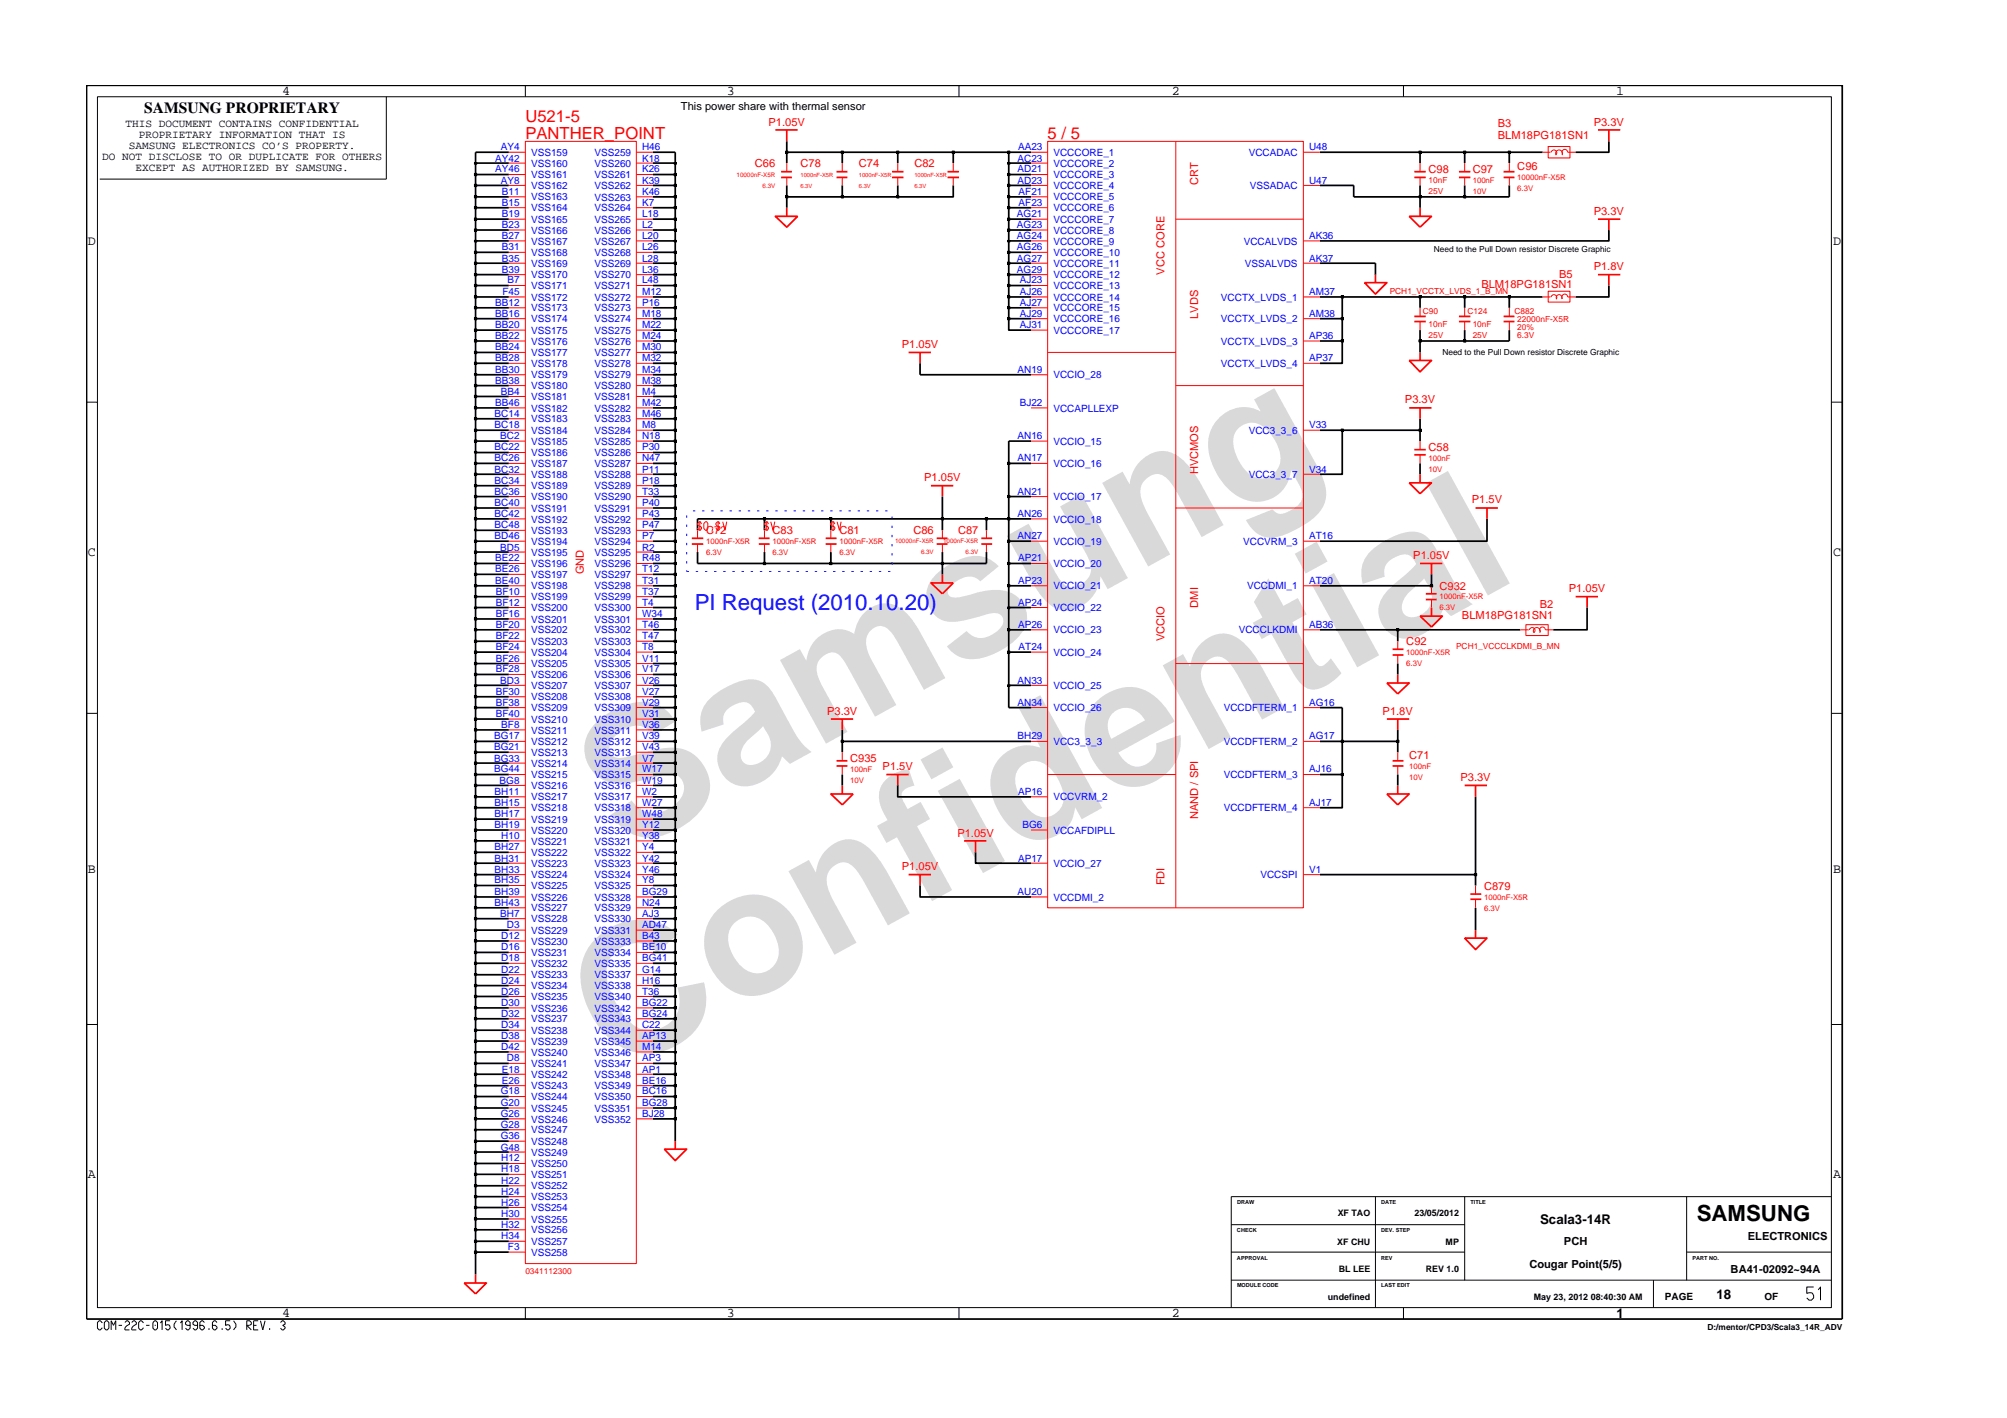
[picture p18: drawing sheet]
<svg xmlns="http://www.w3.org/2000/svg" width="297mm" height="210mm" viewBox="0 0 297 210" stroke-linecap="round" stroke-linejoin="round" font-family="sans-serif">
<defs><g id="words">
<g font-size="26.5" fill="#d9d9d9">
<text x="92.4" y="126.5" transform="rotate(-29 92.4 126.5)">Samsung</text>
<text x="91.1" y="159.2" transform="rotate(-29 91.1 159.2)">Confidential</text>
</g>
<text font-size="3.3" fill="#00f" x="102.8" y="90.4">PI Request (2010.10.20)</text>
<text font-size="3.3" x="251.1" y="180.8">SAMSUNG</text>
<g font-size="2.5" fill="#f00">
<text x="77.8" y="18">U521-5</text>
<text x="77.8" y="20.5">PANTHER_POINT</text>
<text x="155.1" y="20.5">5 / 5</text>
</g>
<text font-size="2.3" x="21.4" y="16.7">SAMSUNG PROPRIETARY</text>
<g font-size="2">
<text x="41.8" y="14">4</text>
<text x="107.6" y="14">3</text>
<text x="173.4" y="14">2</text>
<text x="239.2" y="14">1</text>
<text x="13" y="36.2">D</text>
<text x="271.3" y="36.2">D</text>
<text x="13" y="82.3">C</text>
<text x="271.3" y="82.3">C</text>
<text x="13" y="129.2">B</text>
<text x="271.3" y="129.2">B</text>
<text x="13" y="174.4">A</text>
<text x="271.3" y="174.4">A</text>
<text x="227.9" y="181.2">Scala3-14R</text>
<text x="41.8" y="195">4</text>
<text x="107.6" y="195">3</text>
<text x="173.4" y="195">2</text>
<text x="239.3" y="195.1">1</text>
<text x="254" y="192.2">18</text>
</g>
<g font-size="1.6">
<text x="100.8" y="16.4">This power share with thermal sensor</text>
<text x="15.1" y="23.7">DO NOT DISCLOSE TO OR DUPLICATE FOR OTHERS</text>
<text x="18.6" y="18.8">THIS DOCUMENT CONTAINS CONFIDENTIAL</text>
<text x="19.1" y="22">SAMSUNG ELECTRONICS CO’S PROPERTY.</text>
<text x="20.5" y="20.4">PROPRIETARY INFORMATION THAT IS</text>
<text x="20.1" y="25.3">EXCEPT AS AUTHORIZED BY SAMSUNG.</text>
<text x="231.5" y="184.3">PCH</text>
<text x="258.7" y="183.5">ELECTRONICS</text>
<text x="226.3" y="187.6">Cougar Point(5/5)</text>
<text x="256.1" y="188.4">BA41-02092~94A</text>
</g>
<g font-size="1.6" fill="#f00">
<text x="113.7" y="18.6">P1.05V</text>
<text x="221.7" y="18.8">B3</text>
<text x="221.7" y="20.5">BLM18PG181SN1</text>
<text x="235.9" y="18.6">P3.3V</text>
<text x="111.7" y="24.7">C66</text>
<text x="118.5" y="24.7">C78</text>
<text x="127.1" y="24.7">C74</text>
<text x="135.3" y="24.7">C82</text>
<text x="177.3" y="27.4" transform="rotate(-90 177.3 27.4)">CRT</text>
<text x="211.4" y="25.6">C98</text>
<text x="218" y="25.6">C97</text>
<text x="224.6" y="25.2">C96</text>
<text x="235.9" y="31.8">P3.3V</text>
<text x="172.3" y="40.7" transform="rotate(-90 172.3 40.7)">VCC CORE</text>
<text x="230.8" y="41.1">B5</text>
<text x="235.9" y="40">P1.8V</text>
<text x="177.3" y="47.2" transform="rotate(-90 177.3 47.2)">LVDS</text>
<text x="219.2" y="42.7">BLM18PG181SN1</text>
<text x="133.5" y="51.5">P1.05V</text>
<text x="207.9" y="59.7">P3.3V</text>
<text x="136.8" y="71.2">P1.05V</text>
<text x="177.3" y="70.2" transform="rotate(-90 177.3 70.2)">HVCMOS</text>
<text x="211.4" y="66.7">C58</text>
<text x="217.8" y="74.5">P1.5V</text>
<text x="104.5" y="79.1">C72</text>
<text x="114.3" y="79.1">C83</text>
<text x="124.2" y="79.1">C81</text>
<text x="135.2" y="79.1">C86</text>
<text x="141.8" y="79.1">C87</text>
<text x="209.2" y="82.7">P1.05V</text>
<text x="86.4" y="85" transform="rotate(-90 86.4 85)">GND</text>
<text x="177.3" y="89.9" transform="rotate(-90 177.3 89.9)">DMI</text>
<text x="213" y="87.3">C932</text>
<text x="227.9" y="89.9">B2</text>
<text x="232.2" y="87.7">P1.05V</text>
<text x="172.3" y="94.9" transform="rotate(-90 172.3 94.9)">VCCIO</text>
<text x="208.1" y="95.5">C92</text>
<text x="216.4" y="91.6">BLM18PG181SN1</text>
<text x="122.4" y="105.8">P3.3V</text>
<text x="204.6" y="105.8">P1.8V</text>
<text x="125.8" y="112.8">C935</text>
<text x="130.6" y="114">P1.5V</text>
<text x="208.6" y="112.4">C71</text>
<text x="216.1" y="115.7">P3.3V</text>
<text x="141.7" y="123.9">P1.05V</text>
<text x="177.3" y="121.3" transform="rotate(-90 177.3 121.3)">NAND / SPI</text>
<text x="133.5" y="128.8">P1.05V</text>
<text x="172.3" y="131.1" transform="rotate(-90 172.3 131.1)">FDI</text>
<text x="219.7" y="131.7">C879</text>
</g>
<g font-size="1.5" fill="#00f">
<text x="73.3" y="23.9">AY42</text>
<text x="74.1" y="22.2">AY4</text>
<text x="78.6" y="23.1">VSS159</text>
<text x="88" y="23.1">VSS259</text>
<text x="95" y="22.2">H46</text>
<text x="95" y="23.9">K18</text>
<text x="150.6" y="23.9">AC23</text>
<text x="150.7" y="22.2">AA23</text>
<text x="155.9" y="23.1">VCCCORE_1</text>
<text x="184.8" y="23.1">VCCADAC</text>
<text x="193.7" y="22.2">U48</text>
<text x="73.3" y="25.5">AY46</text>
<text x="74.1" y="27.2">AY8</text>
<text x="74.3" y="28.8">B11</text>
<text x="78.6" y="24.7">VSS160</text>
<text x="78.6" y="26.4">VSS161</text>
<text x="78.6" y="28">VSS162</text>
<text x="78.6" y="29.7">VSS163</text>
<text x="88" y="29.7">VSS263</text>
<text x="88" y="24.7">VSS260</text>
<text x="88" y="26.4">VSS261</text>
<text x="88" y="28">VSS262</text>
<text x="95" y="25.5">K26</text>
<text x="95" y="27.2">K39</text>
<text x="95" y="28.8">K46</text>
<text x="150.6" y="25.5">AD21</text>
<text x="150.6" y="27.2">AD23</text>
<text x="150.8" y="28.8">AF21</text>
<text x="155.9" y="24.7">VCCCORE_2</text>
<text x="155.9" y="26.4">VCCCORE_3</text>
<text x="155.9" y="28">VCCCORE_4</text>
<text x="155.9" y="29.7">VCCCORE_5</text>
<text x="185" y="28">VSSADAC</text>
<text x="193.7" y="27.2">U47</text>
<text x="74.3" y="30.4">B15</text>
<text x="74.3" y="32.1">B19</text>
<text x="74.3" y="33.7">B23</text>
<text x="74.3" y="35.4">B27</text>
<text x="78.6" y="31.3">VSS164</text>
<text x="78.6" y="33">VSS165</text>
<text x="78.6" y="34.6">VSS166</text>
<text x="88" y="31.3">VSS264</text>
<text x="88" y="33">VSS265</text>
<text x="88" y="34.6">VSS266</text>
<text x="95" y="30.4">K7</text>
<text x="95" y="32.1">L18</text>
<text x="95" y="33.7">L2</text>
<text x="95" y="35.4">L20</text>
<text x="150.5" y="32.1">AG21</text>
<text x="150.5" y="33.7">AG23</text>
<text x="150.5" y="35.4">AG24</text>
<text x="150.8" y="30.4">AF23</text>
<text x="155.9" y="31.3">VCCCORE_6</text>
<text x="155.9" y="33">VCCCORE_7</text>
<text x="155.9" y="34.6">VCCCORE_8</text>
<text x="193.7" y="35.4">AK36</text>
<text x="74.3" y="37">B31</text>
<text x="74.3" y="38.7">B35</text>
<text x="74.3" y="40.3">B39</text>
<text x="75.1" y="42">B7</text>
<text x="78.6" y="36.2">VSS167</text>
<text x="78.6" y="37.9">VSS168</text>
<text x="78.6" y="39.5">VSS169</text>
<text x="78.6" y="41.2">VSS170</text>
<text x="88" y="36.2">VSS267</text>
<text x="88" y="37.9">VSS268</text>
<text x="88" y="39.5">VSS269</text>
<text x="88" y="41.2">VSS270</text>
<text x="95" y="37">L26</text>
<text x="95" y="38.7">L28</text>
<text x="95" y="40.3">L36</text>
<text x="95" y="42">L48</text>
<text x="150.5" y="37">AG26</text>
<text x="150.5" y="38.7">AG27</text>
<text x="150.5" y="40.3">AG29</text>
<text x="150.9" y="42">AJ23</text>
<text x="155.9" y="37.9">VCCCORE_10</text>
<text x="155.9" y="39.5">VCCCORE_11</text>
<text x="155.9" y="41.2">VCCCORE_12</text>
<text x="155.9" y="36.2">VCCCORE_9</text>
<text x="184.1" y="36.2">VCCALVDS</text>
<text x="184.2" y="39.5">VSSALVDS</text>
<text x="193.7" y="38.7">AK37</text>
<text x="73.3" y="45.3">BB12</text>
<text x="73.3" y="47">BB16</text>
<text x="74.4" y="43.6">F45</text>
<text x="78.6" y="42.8">VSS171</text>
<text x="78.6" y="44.5">VSS172</text>
<text x="78.6" y="46.1">VSS173</text>
<text x="78.6" y="47.7">VSS174</text>
<text x="88" y="47.7">VSS274</text>
<text x="88" y="42.8">VSS271</text>
<text x="88" y="44.5">VSS272</text>
<text x="88" y="46.1">VSS273</text>
<text x="95" y="47">M18</text>
<text x="95" y="43.6">M12</text>
<text x="95" y="45.3">P16</text>
<text x="150.9" y="43.6">AJ26</text>
<text x="150.9" y="45.3">AJ27</text>
<text x="150.9" y="47">AJ29</text>
<text x="155.9" y="42.8">VCCCORE_13</text>
<text x="155.9" y="44.5">VCCCORE_14</text>
<text x="155.9" y="46.1">VCCCORE_15</text>
<text x="155.9" y="47.7">VCCCORE_16</text>
<text x="180.7" y="44.5">VCCTX_LVDS_1</text>
<text x="180.7" y="47.7">VCCTX_LVDS_2</text>
<text x="193.7" y="43.6">AM37</text>
<text x="193.7" y="47">AM38</text>
<text x="73.3" y="53.5">BB28</text>
<text x="73.3" y="48.6">BB20</text>
<text x="73.3" y="50.3">BB22</text>
<text x="73.3" y="51.9">BB24</text>
<text x="78.6" y="49.4">VSS175</text>
<text x="78.6" y="51">VSS176</text>
<text x="78.6" y="52.7">VSS177</text>
<text x="88" y="49.4">VSS275</text>
<text x="88" y="51">VSS276</text>
<text x="88" y="52.7">VSS277</text>
<text x="95" y="48.6">M22</text>
<text x="95" y="50.3">M24</text>
<text x="95" y="51.9">M30</text>
<text x="95" y="53.5">M32</text>
<text x="150.9" y="48.6">AJ31</text>
<text x="155.9" y="49.4">VCCCORE_17</text>
<text x="180.7" y="51">VCCTX_LVDS_3</text>
<text x="193.7" y="50.3">AP36</text>
<text x="193.7" y="53.5">AP37</text>
<text x="73.3" y="55.2">BB30</text>
<text x="73.3" y="56.8">BB38</text>
<text x="74.1" y="58.5">BB4</text>
<text x="78.6" y="54.3">VSS178</text>
<text x="78.6" y="56">VSS179</text>
<text x="78.6" y="57.6">VSS180</text>
<text x="78.6" y="59.2">VSS181</text>
<text x="88" y="54.3">VSS278</text>
<text x="88" y="56">VSS279</text>
<text x="88" y="57.6">VSS280</text>
<text x="88" y="59.2">VSS281</text>
<text x="95" y="55.2">M34</text>
<text x="95" y="56.8">M38</text>
<text x="95" y="58.5">M4</text>
<text x="150.6" y="55.2">AN19</text>
<text x="155.9" y="56">VCCIO_28</text>
<text x="180.7" y="54.3">VCCTX_LVDS_4</text>
<text x="73.2" y="61.8">BC14</text>
<text x="73.2" y="63.4">BC18</text>
<text x="73.3" y="60.1">BB46</text>
<text x="74" y="65">BC2</text>
<text x="78.6" y="60.9">VSS182</text>
<text x="78.6" y="62.5">VSS183</text>
<text x="78.6" y="64.2">VSS184</text>
<text x="78.6" y="65.8">VSS185</text>
<text x="88" y="64.2">VSS284</text>
<text x="88" y="65.8">VSS285</text>
<text x="88" y="60.9">VSS282</text>
<text x="88" y="62.5">VSS283</text>
<text x="95" y="65">N18</text>
<text x="95" y="60.1">M42</text>
<text x="95" y="61.8">M46</text>
<text x="95" y="63.4">M8</text>
<text x="150.6" y="65">AN16</text>
<text x="150.9" y="60.1">BJ22</text>
<text x="155.9" y="60.9">VCCAPLLEXP</text>
<text x="155.9" y="65.8">VCCIO_15</text>
<text x="184.8" y="64.2">VCC3_3_6</text>
<text x="193.7" y="63.4">V33</text>
<text x="73.2" y="71.6">BC34</text>
<text x="73.2" y="66.7">BC22</text>
<text x="73.2" y="68.3">BC26</text>
<text x="73.2" y="70">BC32</text>
<text x="78.6" y="70.7">VSS188</text>
<text x="78.6" y="67.5">VSS186</text>
<text x="78.6" y="69.1">VSS187</text>
<text x="88" y="67.5">VSS286</text>
<text x="88" y="69.1">VSS287</text>
<text x="88" y="70.7">VSS288</text>
<text x="95" y="66.7">P30</text>
<text x="95" y="68.3">N47</text>
<text x="95" y="70">P11</text>
<text x="95" y="71.6">P18</text>
<text x="150.6" y="68.3">AN17</text>
<text x="155.9" y="69.1">VCCIO_16</text>
<text x="184.8" y="70.7">VCC3_3_7</text>
<text x="193.7" y="70">V34</text>
<text x="73.2" y="73.3">BC36</text>
<text x="73.2" y="74.9">BC40</text>
<text x="73.2" y="76.5">BC42</text>
<text x="78.6" y="72.4">VSS189</text>
<text x="78.6" y="74">VSS190</text>
<text x="78.6" y="75.7">VSS191</text>
<text x="78.6" y="77.3">VSS192</text>
<text x="88" y="72.4">VSS289</text>
<text x="88" y="74">VSS290</text>
<text x="88" y="75.7">VSS291</text>
<text x="88" y="77.3">VSS292</text>
<text x="95" y="73.3">T33</text>
<text x="95" y="74.9">P40</text>
<text x="95" y="76.5">P43</text>
<text x="150.6" y="73.3">AN21</text>
<text x="150.6" y="76.5">AN26</text>
<text x="155.9" y="74">VCCIO_17</text>
<text x="155.9" y="77.3">VCCIO_18</text>
<text x="73.2" y="78.2">BC48</text>
<text x="73.2" y="79.8">BD46</text>
<text x="73.3" y="83.1">BE22</text>
<text x="74" y="81.5">BD5</text>
<text x="78.6" y="79">VSS193</text>
<text x="78.6" y="80.6">VSS194</text>
<text x="78.6" y="82.3">VSS195</text>
<text x="78.6" y="84">VSS196</text>
<text x="88" y="82.3">VSS295</text>
<text x="88" y="84">VSS296</text>
<text x="88" y="79">VSS293</text>
<text x="88" y="80.6">VSS294</text>
<text x="95" y="83.1">R48</text>
<text x="95" y="78.2">P47</text>
<text x="95" y="79.8">P7</text>
<text x="95" y="81.5">R2</text>
<text x="150.6" y="79.8">AN27</text>
<text x="150.7" y="83.1">AP21</text>
<text x="155.9" y="80.6">VCCIO_19</text>
<text x="155.9" y="84">VCCIO_20</text>
<text x="184" y="80.6">VCCVRM_3</text>
<text x="193.7" y="79.8">AT16</text>
<text x="73.3" y="84.7">BE26</text>
<text x="73.3" y="86.4">BE40</text>
<text x="73.4" y="89.7">BF12</text>
<text x="73.4" y="88">BF10</text>
<text x="78.6" y="88.9">VSS199</text>
<text x="78.6" y="85.6">VSS197</text>
<text x="78.6" y="87.3">VSS198</text>
<text x="88" y="85.6">VSS297</text>
<text x="88" y="87.3">VSS298</text>
<text x="88" y="88.9">VSS299</text>
<text x="95" y="84.7">T12</text>
<text x="95" y="86.4">T31</text>
<text x="95" y="88">T37</text>
<text x="95" y="89.7">T4</text>
<text x="150.7" y="86.4">AP23</text>
<text x="150.7" y="89.7">AP24</text>
<text x="155.9" y="87.3">VCCIO_21</text>
<text x="184.6" y="87.3">VCCDMI_1</text>
<text x="193.7" y="86.4">AT20</text>
<text x="73.4" y="91.3">BF16</text>
<text x="73.4" y="93">BF20</text>
<text x="73.4" y="94.6">BF22</text>
<text x="78.6" y="90.5">VSS200</text>
<text x="78.6" y="92.2">VSS201</text>
<text x="78.6" y="93.8">VSS202</text>
<text x="78.6" y="95.5">VSS203</text>
<text x="88" y="90.5">VSS300</text>
<text x="88" y="92.2">VSS301</text>
<text x="88" y="93.8">VSS302</text>
<text x="88" y="95.5">VSS303</text>
<text x="95" y="91.3">W34</text>
<text x="95" y="93">T46</text>
<text x="95" y="94.6">T47</text>
<text x="150.7" y="93">AP26</text>
<text x="155.9" y="90.5">VCCIO_22</text>
<text x="155.9" y="93.8">VCCIO_23</text>
<text x="183.3" y="93.8">VCCCLKDMI</text>
<text x="193.7" y="93">AB36</text>
<text x="73.4" y="96.2">BF24</text>
<text x="73.4" y="97.9">BF26</text>
<text x="73.4" y="99.5">BF28</text>
<text x="74" y="101.2">BD3</text>
<text x="78.6" y="97.1">VSS204</text>
<text x="78.6" y="98.8">VSS205</text>
<text x="78.6" y="100.4">VSS206</text>
<text x="78.6" y="102">VSS207</text>
<text x="88" y="100.4">VSS306</text>
<text x="88" y="102">VSS307</text>
<text x="88" y="97.1">VSS304</text>
<text x="88" y="98.8">VSS305</text>
<text x="95" y="99.5">V17</text>
<text x="95" y="101.2">V26</text>
<text x="95" y="96.2">T8</text>
<text x="95" y="97.9">V11</text>
<text x="150.6" y="101.2">AN33</text>
<text x="150.8" y="96.2">AT24</text>
<text x="155.9" y="97.1">VCCIO_24</text>
<text x="155.9" y="102">VCCIO_25</text>
<text x="73.4" y="106.1">BF40</text>
<text x="73.4" y="102.8">BF30</text>
<text x="73.4" y="104.5">BF38</text>
<text x="74.2" y="107.7">BF8</text>
<text x="78.6" y="107">VSS210</text>
<text x="78.6" y="103.7">VSS208</text>
<text x="78.6" y="105.3">VSS209</text>
<text x="88" y="103.7">VSS308</text>
<text x="88" y="105.3">VSS309</text>
<text x="88" y="107">VSS310</text>
<text x="95" y="102.8">V27</text>
<text x="95" y="104.5">V29</text>
<text x="95" y="106.1">V31</text>
<text x="95" y="107.7">V36</text>
<text x="150.6" y="104.5">AN34</text>
<text x="155.9" y="105.3">VCCIO_26</text>
<text x="181.1" y="105.3">VCCDFTERM_1</text>
<text x="193.7" y="104.5">AG16</text>
<text x="73.1" y="109.4">BG17</text>
<text x="73.1" y="111">BG21</text>
<text x="73.1" y="112.7">BG33</text>
<text x="78.6" y="108.6">VSS211</text>
<text x="78.6" y="110.3">VSS212</text>
<text x="78.6" y="111.9">VSS213</text>
<text x="78.6" y="113.5">VSS214</text>
<text x="88" y="108.6">VSS311</text>
<text x="88" y="110.3">VSS312</text>
<text x="88" y="111.9">VSS313</text>
<text x="88" y="113.5">VSS314</text>
<text x="95" y="109.4">V39</text>
<text x="95" y="111">V43</text>
<text x="95" y="112.7">V7</text>
<text x="150.6" y="109.4">BH29</text>
<text x="155.9" y="110.3">VCC3_3_3</text>
<text x="181.1" y="110.3">VCCDFTERM_2</text>
<text x="193.7" y="109.4">AG17</text>
<text x="73.1" y="114.3">BG44</text>
<text x="73.2" y="117.6">BH11</text>
<text x="73.2" y="119.3">BH15</text>
<text x="73.9" y="116">BG8</text>
<text x="78.6" y="115.2">VSS215</text>
<text x="78.6" y="116.8">VSS216</text>
<text x="78.6" y="118.5">VSS217</text>
<text x="88" y="116.8">VSS316</text>
<text x="88" y="118.5">VSS317</text>
<text x="88" y="115.2">VSS315</text>
<text x="95" y="117.6">W2</text>
<text x="95" y="119.3">W27</text>
<text x="95" y="114.3">W17</text>
<text x="95" y="116">W19</text>
<text x="150.7" y="117.6">AP16</text>
<text x="155.9" y="118.5">VCCVRM_2</text>
<text x="181.1" y="115.2">VCCDFTERM_3</text>
<text x="193.7" y="114.3">AJ16</text>
<text x="193.7" y="119.3">AJ17</text>
<text x="73.2" y="125.9">BH27</text>
<text x="73.2" y="121">BH17</text>
<text x="73.2" y="122.6">BH19</text>
<text x="74.2" y="124.3">H10</text>
<text x="78.6" y="123.4">VSS220</text>
<text x="78.6" y="125">VSS221</text>
<text x="78.6" y="120.1">VSS218</text>
<text x="78.6" y="121.8">VSS219</text>
<text x="88" y="120.1">VSS318</text>
<text x="88" y="121.8">VSS319</text>
<text x="88" y="123.4">VSS320</text>
<text x="88" y="125">VSS321</text>
<text x="95" y="121">W48</text>
<text x="95" y="122.6">Y12</text>
<text x="95" y="124.3">Y38</text>
<text x="95" y="125.9">Y4</text>
<text x="151.3" y="122.6">BG6</text>
<text x="155.9" y="123.4">VCCAFDIPLL</text>
<text x="181.1" y="120.1">VCCDFTERM_4</text>
<text x="73.2" y="127.6">BH31</text>
<text x="73.2" y="129.2">BH33</text>
<text x="73.2" y="130.8">BH35</text>
<text x="78.6" y="126.7">VSS222</text>
<text x="78.6" y="128.3">VSS223</text>
<text x="78.6" y="130">VSS224</text>
<text x="78.6" y="131.6">VSS225</text>
<text x="88" y="126.7">VSS322</text>
<text x="88" y="128.3">VSS323</text>
<text x="88" y="130">VSS324</text>
<text x="88" y="131.6">VSS325</text>
<text x="95" y="127.6">Y42</text>
<text x="95" y="129.2">Y46</text>
<text x="95" y="130.8">Y8</text>
<text x="150.7" y="127.6">AP17</text>
<text x="155.9" y="128.3">VCCIO_27</text>
<text x="186.5" y="130">VCCSPI</text>
<text x="193.7" y="129.2">V1</text>
<text x="73.2" y="132.5">BH39</text>
<text x="73.2" y="134.1">BH43</text>
<text x="74" y="135.8">BH7</text>
<text x="75" y="137.4">D3</text>
<text x="78.6" y="133.3">VSS226</text>
<text x="78.6" y="134.9">VSS227</text>
<text x="78.6" y="136.5">VSS228</text>
<text x="88" y="134.9">VSS329</text>
<text x="88" y="136.5">VSS330</text>
<text x="88" y="133.3">VSS328</text>
<text x="95" y="135.8">AJ3</text>
<text x="95" y="137.4">AD47</text>
<text x="95" y="132.5">BG29</text>
<text x="95" y="134.1">N24</text>
<text x="150.6" y="132.5">AU20</text>
<text x="155.9" y="133.3">VCCDMI_2</text>
<text x="74.2" y="142.3">D18</text>
<text x="74.2" y="144">D22</text>
<text x="74.2" y="139.1">D12</text>
<text x="74.2" y="140.7">D16</text>
<text x="78.6" y="141.5">VSS231</text>
<text x="78.6" y="143.1">VSS232</text>
<text x="78.6" y="138.2">VSS229</text>
<text x="78.6" y="139.8">VSS230</text>
<text x="88" y="138.2">VSS331</text>
<text x="88" y="139.8">VSS333</text>
<text x="88" y="141.5">VSS334</text>
<text x="88" y="143.1">VSS335</text>
<text x="95" y="139.1">B43</text>
<text x="95" y="140.7">BE10</text>
<text x="95" y="142.3">BG41</text>
<text x="95" y="144">G14</text>
<text x="74.2" y="145.6">D24</text>
<text x="74.2" y="147.3">D26</text>
<text x="74.2" y="148.9">D30</text>
<text x="78.6" y="144.8">VSS233</text>
<text x="78.6" y="146.4">VSS234</text>
<text x="78.6" y="148">VSS235</text>
<text x="78.6" y="149.7">VSS236</text>
<text x="88" y="144.8">VSS337</text>
<text x="88" y="146.4">VSS338</text>
<text x="88" y="148">VSS340</text>
<text x="88" y="149.7">VSS342</text>
<text x="95" y="145.6">H16</text>
<text x="95" y="147.3">T36</text>
<text x="95" y="148.9">BG22</text>
<text x="74.2" y="150.6">D32</text>
<text x="74.2" y="152.2">D34</text>
<text x="74.2" y="153.8">D38</text>
<text x="74.2" y="155.5">D42</text>
<text x="78.6" y="151.3">VSS237</text>
<text x="78.6" y="153">VSS238</text>
<text x="78.6" y="154.6">VSS239</text>
<text x="88" y="153">VSS344</text>
<text x="88" y="154.6">VSS345</text>
<text x="88" y="151.3">VSS343</text>
<text x="95" y="152.2">C22</text>
<text x="95" y="153.8">AP13</text>
<text x="95" y="155.5">M14</text>
<text x="95" y="150.6">BG24</text>
<text x="74.3" y="158.8">E18</text>
<text x="74.3" y="160.4">E26</text>
<text x="75" y="157.1">D8</text>
<text x="78.6" y="159.6">VSS242</text>
<text x="78.6" y="161.3">VSS243</text>
<text x="78.6" y="156.3">VSS240</text>
<text x="78.6" y="157.9">VSS241</text>
<text x="88" y="156.3">VSS346</text>
<text x="88" y="157.9">VSS347</text>
<text x="88" y="159.6">VSS348</text>
<text x="88" y="161.3">VSS349</text>
<text x="95" y="157.1">AP3</text>
<text x="95" y="158.8">AP1</text>
<text x="95" y="160.4">BE16</text>
<text x="74.1" y="162">G18</text>
<text x="74.1" y="163.7">G20</text>
<text x="74.1" y="165.3">G26</text>
<text x="74.1" y="167">G28</text>
<text x="78.6" y="162.9">VSS244</text>
<text x="78.6" y="164.6">VSS245</text>
<text x="78.6" y="166.2">VSS246</text>
<text x="78.6" y="167.8">VSS247</text>
<text x="88" y="162.9">VSS350</text>
<text x="88" y="164.6">VSS351</text>
<text x="88" y="166.2">VSS352</text>
<text x="95" y="162">BC16</text>
<text x="95" y="163.7">BG28</text>
<text x="95" y="165.3">BJ28</text>
<text x="74.1" y="168.6">G36</text>
<text x="74.1" y="170.3">G48</text>
<text x="74.2" y="171.9">H12</text>
<text x="74.2" y="173.5">H18</text>
<text x="78.6" y="169.5">VSS248</text>
<text x="78.6" y="171.1">VSS249</text>
<text x="78.6" y="172.8">VSS250</text>
<text x="74.2" y="176.8">H24</text>
<text x="74.2" y="178.5">H26</text>
<text x="74.2" y="175.2">H22</text>
<text x="78.6" y="176.1">VSS252</text>
<text x="78.6" y="177.7">VSS253</text>
<text x="78.6" y="179.3">VSS254</text>
<text x="78.6" y="174.4">VSS251</text>
<text x="74.2" y="180.1">H30</text>
<text x="74.2" y="181.8">H32</text>
<text x="74.2" y="183.4">H34</text>
<text x="75.2" y="185">F3</text>
<text x="78.6" y="181">VSS255</text>
<text x="78.6" y="182.6">VSS256</text>
<text x="78.6" y="184.3">VSS257</text>
<text x="78.6" y="185.9">VSS258</text>
</g>
<g font-size="1.5">
<text x="246.4" y="192.5">PAGE</text>
<text x="261.1" y="192.5">OF</text>
</g>
<g font-size="1.3">
<text x="197.9" y="184.2">XF CHU</text>
<text x="198" y="180.1">XF TAO</text>
<text x="209.3" y="180.1">23/05/2012</text>
<text x="214" y="184.2">MP</text>
<text x="198.1" y="188.3">BL LEE</text>
<text x="211" y="188.3">REV 1.0</text>
<text x="196.5" y="192.4">undefined</text>
<text x="227" y="192.4">May 23, 2012 08:40:30 AM</text>
</g>
<g font-size="1.2" fill="#f00">
<text x="211.4" y="28.7">25V</text>
<text x="211.4" y="27.1">10nF</text>
<text x="218" y="28.7">10V</text>
<text x="218" y="27.1">100nF</text>
<text x="224.6" y="26.7">10000nF-X5R</text>
<text x="224.6" y="28.3">6.3V</text>
<text x="205.7" y="43.5">PCH1_VCCTX_LVDS_1_B_MN</text>
<text x="210.6" y="46.4">C90</text>
<text x="217.2" y="46.4">C124</text>
<text x="224.1" y="46.4">C882</text>
<text x="224.6" y="47.6">22000nF-X5R</text>
<text x="211.4" y="48.5">10nF</text>
<text x="211.4" y="50.1">25V</text>
<text x="218" y="50.1">25V</text>
<text x="218" y="48.5">10nF</text>
<text x="224.6" y="48.9">20%</text>
<text x="224.6" y="50.1">6.3V</text>
<text x="211.4" y="68.2">100nF</text>
<text x="211.4" y="69.9">10V</text>
<text x="104.5" y="80.5">1000nF-X5R</text>
<text x="104.5" y="82.1">6.3V</text>
<text x="114.3" y="82.1">6.3V</text>
<text x="114.3" y="80.5">1000nF-X5R</text>
<text x="124.2" y="80.5">1000nF-X5R</text>
<text x="124.2" y="82.1">6.3V</text>
<text x="213" y="88.7">1000nF-X5R</text>
<text x="213" y="90.4">6.3V</text>
<text x="208.1" y="98.6">6.3V</text>
<text x="208.1" y="97">1000nF-X5R</text>
<text x="215.5" y="96.1">PCH1_VCCCLKDMI_B_MN</text>
<text x="208.6" y="113.8">100nF</text>
<text x="125.8" y="114.2">100nF</text>
<text x="125.8" y="115.8">10V</text>
<text x="208.6" y="115.5">10V</text>
<text x="219.7" y="134.8">6.3V</text>
<text x="219.7" y="133.2">1000nF-X5R</text>
<text x="77.8" y="188.7">0341112300</text>
</g>
<g font-size="1.2">
<text x="212.2" y="37.4">Need to the Pull Down resistor Discrete Graphic</text>
<text x="213.5" y="52.6">Need to the Pull Down resistor Discrete Graphic</text>
<text x="252.7" y="196.9">D:/mentor/CPD3/Scala3_14R_ADV</text>
</g>
<g font-size=".9" fill="#f00">
<text x="109" y="26.2">10000nF-X5R</text>
<text x="112.9" y="27.8">6.3V</text>
<text x="118.5" y="26.1">1000nF-X5R</text>
<text x="118.5" y="27.8">6.3V</text>
<text x="127.1" y="26.1">1000nF-X5R</text>
<text x="127.1" y="27.8">6.3V</text>
<text x="135.3" y="26.1">1000nF-X5R</text>
<text x="135.3" y="27.8">6.3V</text>
<text x="132.5" y="80.4">10000nF-X5R</text>
<text x="136.3" y="82.1">6.3V</text>
<text x="139.6" y="80.4">1000nF-X5R</text>
<text x="142.9" y="82.1">6.3V</text>
</g>
<g font-size=".8">
<text x="183.1" y="178.3">DRAW</text>
<text x="204.4" y="178.3">DATE</text>
<text x="217.6" y="178.3">TITLE</text>
<text x="183.1" y="182.3">CHECK</text>
<text x="204.4" y="182.3">DEV. STEP</text>
<text x="183.1" y="186.5">APPROVAL</text>
<text x="183.1" y="190.6">MODULE CODE</text>
<text x="204.4" y="186.5">REV</text>
<text x="204.4" y="190.6">LAST EDIT</text>
<text x="250.5" y="186.5">PART NO.</text>
</g>
</g></defs>
<g fill="none" stroke="#f00" stroke-width=".25">
<path d="M114.8 19.2h3.3M116.4 19.2v1.7M236.5 19.2h3.3M238.1 19.2v1.7M114.8 32h3.3l-1.7 1.6zM115.6 25.4h1.6M115.6 26.3h1.6M116.4 30.7v1.3M123.8 25.4h1.6M123.8 26.3h1.6M132 25.4h1.7M132 26.3h1.7"/>
<path d="M140.2 25.4h1.7M140.2 26.3h1.7M208.6 32h3.3l-1.7 1.6zM209.3 25.4h1.7M209.3 26.3h1.7M210.2 30.7v1.3M215.9 25.4h1.7M215.9 26.3h1.7M222.5 25.4h1.6M222.5 26.3h1.6M236.5 32.4h3.3M238.1 32.4v1.7"/>
<path d="M134.5 52.2h3.3M136.2 52.2v1.6M202 41.8h3.3l-1.7 1.7zM203.6 40.7v1.1M208.6 53.4h3.3l-1.7 1.6zM209.3 46.8h1.7M209.3 47.6h1.7M210.2 52.2v1.2M215.9 46.8h1.7M215.9 47.6h1.7M222.5 46.8h1.6M222.5 47.6h1.6"/>
<path d="M236.5 40.7h3.3M238.1 40.7v1.6M102.4 79.7h1.7M112.3 79.7h1.6M122.2 79.7h1.6M137.8 71.9h3.3M138.6 79.7h1.6M139.5 71.9v1.6M145.2 79.7h1.6M208.6 71.5h3.3l-1.7 1.6zM208.6 60.4h3.3M209.3 66.6h1.7"/>
<path d="M209.3 67.3h1.7M210.2 60.4v1.6M210.2 70.2v1.3M218.4 75.2h3.3M220.1 75.2v1.6M102.4 80.5h1.7M112.3 80.5h1.6M122.2 80.5h1.6M137.8 86.3h3.3l-1.6 1.6zM138.6 80.5h1.6M139.5 85v1.3M145.2 80.5h1.6"/>
<path d="M206.1 96.1h1.6M206.1 97h1.6M206.9 99.8v1.3M210.2 91.2h3.3l-1.6 1.6zM210.2 83.4h3.3M211 87.9h1.6M211 88.7h1.6M211.9 83.4v1.6M211.9 89.9v1.3M233.2 88.3h3.3M234.9 88.3v1.6M123 117.5h3.3l-1.6 1.6z"/>
<path d="M123 106.4h3.3M123.8 112.6h1.6M123.8 113.4h1.6M124.7 106.4v1.6M124.7 116.3v1.2M131.2 114.7h3.3M132.9 114.7v1.6M205.3 117.5h3.3l-1.7 1.6zM205.3 101.1h3.3l-1.7 1.6zM205.3 106.4h3.3M206.1 112.6h1.6M206.1 113.4h1.6"/>
<path d="M206.9 106.4v1.6M206.9 116.3v1.2M216.8 116.3h3.3M218.4 116.3v1.7M134.5 129.5h3.3M136.2 129.5v1.6M142.7 124.5h3.3M144.4 124.5v1.7M216.8 138.9h3.3l-1.7 1.7zM217.6 132.3h1.6M217.6 133.1h1.6M218.4 137.7v1.2"/>
<path d="M98.3 170.1h3.3l-1.7 1.7zM99.9 168.9v1.2M68.7 189.9h3.3l-1.6 1.6zM70.4 188.7v1.2"/>
</g>
<g fill="none" stroke="#f00" stroke-width=".15">
<path d="M75.3 25.8h2.5M75.3 27.4h2.5M75.3 29.1h2.5M75.3 30.7h2.5M75.3 32.4h2.5M75.3 34.1h2.5M75.3 35.7h2.5M75.3 37.4h2.5M75.3 39h2.5M75.3 22.5h2.5M75.3 24.1h2.5M77.8 20.9v.1"/>
<path d="M77.8 20.9h16.4v166.1h-16.4zM94.2 25.8h2.4M94.2 27.4h2.4M94.2 29.1h2.4M94.2 30.7h2.4M94.2 32.4h2.4M94.2 34.1h2.4M94.2 35.7h2.4M94.2 37.4h2.4M94.2 39h2.4M94.2 22.5h2.4M94.2 24.1h2.4"/>
<path d="M116.4 24.1v1.3M116.4 26.3v1.1M124.7 24.1v1.3M124.7 26.3v1.1M132.9 24.1v1.3M132.9 26.3v1.1M141.1 24.1v1.3M141.1 26.3v1.1M152.6 25.8h2.5M152.6 27.4h2.5M152.6 29.1h2.5M152.6 30.7h2.5"/>
<path d="M152.6 32.4h2.5M152.6 34.1h2.5M152.6 35.7h2.5M152.6 37.4h2.5M152.6 39h2.5M152.6 22.5h2.5M152.6 24.1h2.5M155.1 20.9h37.8v113.5h-37.8zM174 32.4h18.9M174 20.9v113.5M192.9 27.4h2.5M192.9 35.7h2.5"/>
<path d="M192.9 39h2.5M192.9 22.5h2.5M210.2 24.1v1.3M210.2 26.3v1.1M216.8 24.1v1.3M216.8 26.3v1.1M223.4 24.1v1.3M223.4 26.3v1.1M228.3 22.5h1.2M229.1 21.7v.1M229.1 21.7h3.3v1.7h-3.3zM229.6 22.6a.42 .42 0 0 1 .6-.4 .42 .42 0 0 1 .1 .7"/>
<path d="M230.3 23a.51 .51 0 0 1 .4-.8 .51 .51 0 0 1 .5 .8M233.2 22.5h-1.2a.42 .42 0 0 0-.6-.4 .42 .42 0 0 0-.1 .7M75.3 40.7h2.5M75.3 42.3h2.5M75.3 44h2.5M75.3 45.6h2.5M75.3 47.2h2.5M75.3 48.9h2.5M75.3 50.5h2.5M75.3 52.2h2.5M75.3 53.8h2.5M75.3 55.5h2.5"/>
<path d="M75.3 57.1h2.5M75.3 58.7h2.5M94.2 40.7h2.4M94.2 42.3h2.4M94.2 44h2.4M94.2 45.6h2.4M94.2 47.2h2.4M94.2 48.9h2.4M94.2 50.5h2.4M94.2 52.2h2.4M94.2 53.8h2.4M94.2 55.5h2.4"/>
<path d="M94.2 57.1h2.4M94.2 58.7h2.4M152.6 40.7h2.5M152.6 42.3h2.5M152.6 44h2.5M152.6 45.6h2.5M152.6 47.2h2.5M152.6 48.9h2.5M152.6 55.5h2.5M155.1 52.2h18.9M174 57.1h18.9M192.9 44h2.5"/>
<path d="M192.9 47.2h2.5M192.9 50.5h2.5M192.9 53.8h2.5M210.2 45.6v1.2M210.2 47.6v1.3M216.8 45.6v1.2M216.8 47.6v1.3M223.4 45.6v1.2M223.4 47.6v1.3M228.3 44h1.2M229.1 43.1h3.3v1.6h-3.3zM229.6 44a.42 .42 0 0 1 .5-.3 .42 .42 0 0 1 .2 .6"/>
<path d="M230.4 44.3a.42 .42 0 0 1 .3-.7 .42 .42 0 0 1 .4 .7M233.2 44h-1.2a.42 .42 0 0 0-.5-.4 .42 .42 0 0 0-.2 .6M75.3 60.4h2.5M75.3 62h2.5M75.3 63.7h2.5M75.3 65.3h2.5M75.3 67h2.5M75.3 68.6h2.5M75.3 70.2h2.5M75.3 71.9h2.5M75.3 73.5h2.5M75.3 75.2h2.5"/>
<path d="M75.3 76.8h2.5M75.3 78.5h2.5M94.2 60.4h2.4M94.2 62h2.4M94.2 63.7h2.4M94.2 65.3h2.4M94.2 67h2.4M94.2 68.6h2.4M94.2 70.2h2.4M94.2 71.9h2.4M94.2 73.5h2.4M94.2 75.2h2.4"/>
<path d="M94.2 76.8h2.4M94.2 78.5h2.4M103.2 78.5v1.2M103.6 77.2v1.3M103.8 77.6l-.1-.4h-.2l-.3 .3v.2l.6 .4-.1 .4h-.2l-.3-.3M104.2 77.5l.2-.3h.2l.2 .3v.7l-.2 .3h-.2l-.2-.3zM105.4 78.2v.5M106.3 77.2v1.3M106.5 77.6l-.1-.4h-.2l-.3 .3v.2l.3 .2h.2l.1 .2-.1 .4h-.2l-.3-.3M107 77.2l.3 1.3 .3-1.3M113.1 78.5v1.2M113.5 77.2v1.3"/>
<path d="M113.7 77.6l-.1-.4h-.2l-.3 .3v.2l.3 .2h.2l.1 .2-.1 .4h-.2l-.3-.3M114.1 77.2l.3 1.3 .3-1.3M123 78.5v1.2M123.3 77.2v1.3M123.6 77.6l-.2-.4h-.2l-.2 .3v.2l.2 .2h.2l.2 .2-.2 .4h-.2l-.2-.3M123.9 77.2l.3 1.3 .3-1.3M139.5 78.5v1.2M146 78.5v1.2M152.6 60.4h2.5M152.6 65.3h2.5M152.6 68.6h2.5M152.6 73.5h2.5"/>
<path d="M152.6 76.8h2.5M174 75.2h18.9M192.9 63.7h2.5M192.9 70.2h2.5M210.2 65.3v1.3M210.2 67.3v1.3M75.3 98.2h2.5M75.3 99.8h2.5M75.3 80.1h2.5M75.3 81.7h2.5M75.3 83.4h2.5M75.3 85h2.5"/>
<path d="M75.3 86.7h2.5M75.3 88.3h2.5M75.3 89.9h2.5M75.3 91.6h2.5M75.3 93.2h2.5M75.3 94.9h2.5M75.3 96.5h2.5M94.2 98.2h2.4M94.2 99.8h2.4M94.2 80.1h2.4M94.2 81.7h2.4M94.2 83.4h2.4"/>
<path d="M94.2 85h2.4M94.2 86.7h2.4M94.2 88.3h2.4M94.2 89.9h2.4M94.2 91.6h2.4M94.2 93.2h2.4M94.2 94.9h2.4M94.2 96.5h2.4M103.2 80.5v1.2M113.1 80.5v1.2M123 80.5v1.2M139.5 80.5v1.2"/>
<path d="M146 80.5v1.2M152.6 80.1h2.5M152.6 83.4h2.5M152.6 86.7h2.5M152.6 89.9h2.5M152.6 93.2h2.5M152.6 96.5h2.5M174 98.2h18.9M192.9 80.1h2.5M192.9 86.7h2.5M192.9 93.2h2.5M206.9 94.9v1.2"/>
<path d="M206.9 97v1.2M211.9 86.7v1.2M211.9 88.7v1.2M225 93.2h1.3M225.8 92.5h3.3v1.6h-3.3zM226.3 93.3a.42 .42 0 0 1 .7-.3 .42 .42 0 0 1 0 .7M227 93.7a.51 .51 0 0 1 .4-.8 .51 .51 0 0 1 .5 .8M229.9 93.2h-1.2a.42 .42 0 0 0-.6-.4 .42 .42 0 0 0-.1 .7M75.3 101.4h2.5M75.3 103.1h2.5M75.3 104.7h2.5M75.3 106.4h2.5"/>
<path d="M75.3 108h2.5M75.3 109.7h2.5M75.3 111.4h2.5M75.3 113h2.5M75.3 114.7h2.5M75.3 116.3h2.5M75.3 118h2.5M75.3 119.6h2.5M94.2 101.4h2.4M94.2 103.1h2.4M94.2 104.7h2.4M94.2 106.4h2.4"/>
<path d="M94.2 108h2.4M94.2 109.7h2.4M94.2 111.4h2.4M94.2 113h2.4M94.2 114.7h2.4M94.2 116.3h2.4M94.2 118h2.4M94.2 119.6h2.4M124.7 111.4v1.2M124.7 113.4v1.3M152.6 101.4h2.5M152.6 104.7h2.5"/>
<path d="M152.6 109.7h2.5M152.6 118h2.5M155.1 114.7h18.9M192.9 104.7h2.5M192.9 109.7h2.5M192.9 114.7h2.5M192.9 119.6h2.5M206.9 111.4v1.2M206.9 113.4v1.3M75.3 121.3h2.5M75.3 122.9h2.5M75.3 124.5h2.5"/>
<path d="M75.3 126.2h2.5M75.3 127.8h2.5M75.3 129.5h2.5M75.3 131.1h2.5M75.3 132.8h2.5M75.3 134.4h2.5M75.3 136h2.5M75.3 137.7h2.5M75.3 139.3h2.5M94.2 121.3h2.4M94.2 122.9h2.4M94.2 124.5h2.4"/>
<path d="M94.2 126.2h2.4M94.2 127.8h2.4M94.2 129.5h2.4M94.2 131.1h2.4M94.2 132.8h2.4M94.2 134.4h2.4M94.2 136h2.4M94.2 137.7h2.4M94.2 139.3h2.4M152.6 122.9h2.5M152.6 127.8h2.5M152.6 132.8h2.5"/>
<path d="M192.9 129.5h2.5M218.4 131.1v1.2M218.4 133.1v1.3M75.3 141h2.5M75.3 142.6h2.5M75.3 144.3h2.5M75.3 145.9h2.5M75.3 147.5h2.5M75.3 149.2h2.5M75.3 150.8h2.5M75.3 152.5h2.5M75.3 154.1h2.5"/>
<path d="M75.3 155.7h2.5M75.3 157.4h2.5M75.3 159h2.5M94.2 141h2.4M94.2 142.6h2.4M94.2 144.3h2.4M94.2 145.9h2.4M94.2 147.5h2.4M94.2 149.2h2.4M94.2 150.8h2.4M94.2 152.5h2.4M94.2 154.1h2.4"/>
<path d="M94.2 155.7h2.4M94.2 157.4h2.4M94.2 159h2.4M75.3 160.7h2.5M75.3 162.3h2.5M75.3 164h2.5M75.3 165.6h2.5M75.3 167.2h2.5M75.3 168.9h2.5M75.3 170.5h2.5M75.3 172.2h2.5M75.3 173.8h2.5"/>
<path d="M75.3 175.5h2.5M75.3 177.1h2.5M75.3 178.7h2.5M94.2 160.7h2.4M94.2 162.3h2.4M94.2 164h2.4M94.2 165.6h2.4M75.3 180.4h2.5M75.3 182h2.5M75.3 183.7h2.5M75.3 185.3h2.5"/>
</g>
<g fill="none" stroke="#000" stroke-width=".25">
<path d="M12.8 12.6h259.9v182.7h-259.9zM70.4 39h4.9M70.4 37.4h4.9M70.4 35.7h4.9M70.4 34.1h4.9M70.4 32.4h4.9M70.4 30.7h4.9M70.4 29.1h4.9M70.4 27.4h4.9M70.4 25.8h4.9M70.4 24.1h4.9M75.3 22.5h-4.9v166.2"/>
<path d="M96.6 22.5h3.3v146.4M96.6 39h3.3M96.6 37.4h3.3M96.6 35.7h3.3M96.6 34.1h3.3M96.6 32.4h3.3M96.6 30.7h3.3M96.6 29.1h3.3M96.6 27.4h3.3M96.6 25.8h3.3M96.6 24.1h3.3M116.4 20.9v3.2"/>
<path d="M116.4 27.4v3.3M116.4 29.1h16.5M116.4 22.5h36.2M124.7 22.5v1.6M124.7 27.4v1.7M132.9 22.5v1.6M132.9 27.4v1.7M141.1 27.4v1.7h-8.2M141.1 22.5v1.6M149.3 22.5v24.7M149.3 39h3.3M149.3 37.4h3.3"/>
<path d="M149.3 35.7h3.3M149.3 34.1h3.3M149.3 32.4h3.3M149.3 30.7h3.3M149.3 29.1h3.3M149.3 27.4h3.3M149.3 25.8h3.3M149.3 24.1h3.3M195.4 27.4h4.9v1.7h23.1v-1.7M195.4 39h8.2v1.7M195.4 22.5h32.9M210.2 22.5v1.6"/>
<path d="M210.2 27.4v3.3M216.8 22.5v1.6M216.8 27.4v1.7M223.4 22.5v1.6M238.1 34.1v1.6h-42.7M238.1 20.9v1.6h-4.9M70.4 58.7h4.9M70.4 57.1h4.9M70.4 55.5h4.9M70.4 53.8h4.9M70.4 52.2h4.9M70.4 50.5h4.9"/>
<path d="M70.4 48.9h4.9M70.4 47.2h4.9M70.4 45.6h4.9M70.4 44h4.9M70.4 42.3h4.9M70.4 40.7h4.9M96.6 58.7h3.3M96.6 57.1h3.3M96.6 55.5h3.3M96.6 53.8h3.3M96.6 52.2h3.3M96.6 50.5h3.3"/>
<path d="M96.6 48.9h3.3M96.6 47.2h3.3M96.6 45.6h3.3M96.6 44h3.3M96.6 42.3h3.3M96.6 40.7h3.3M136.2 53.8v1.7h16.4M149.3 47.2v1.7h3.3M149.3 47.2h3.3M149.3 45.6h3.3M149.3 44h3.3M149.3 42.3h3.3"/>
<path d="M149.3 40.7h3.3M195.4 50.5h3.3M195.4 47.2h3.3M195.4 44h32.9M198.7 50.5v3.3h-3.3M198.7 44v6.5M210.2 44v1.6M210.2 48.9v3.3M216.8 44v1.6M216.8 48.9v1.6M223.4 48.9v1.6h-13.2M223.4 44v1.6"/>
<path d="M238.1 42.3v1.7h-4.9M70.4 78.5h4.9M70.4 76.8h4.9M70.4 75.2h4.9M70.4 73.5h4.9M70.4 71.9h4.9M70.4 70.2h4.9M70.4 68.6h4.9M70.4 67h4.9M70.4 65.3h4.9M70.4 63.7h4.9M70.4 62h4.9"/>
<path d="M70.4 60.4h4.9M96.6 78.5h3.3M96.6 76.8h3.3M96.6 75.2h3.3M96.6 73.5h3.3M96.6 71.9h3.3M96.6 70.2h3.3M96.6 68.6h3.3M96.6 67h3.3M96.6 65.3h3.3M96.6 63.7h3.3M96.6 62h3.3"/>
<path d="M96.6 60.4h3.3M113.1 76.8v1.7M123 76.8v1.7M139.5 73.5v5M146 76.8v1.7M149.3 73.5h3.3M149.3 68.6h3.3M152.6 65.3h-3.3v39.4h3.3M152.6 76.8h-49.4v1.7M195.4 63.7h14.8M198.7 63.7v6.5h-3.3M210.2 62v3.3"/>
<path d="M210.2 68.6v1.6M220.1 76.8v3.3h-24.7M70.4 99.8h4.9M70.4 98.2h4.9M70.4 96.5h4.9M70.4 94.9h4.9M70.4 93.2h4.9M70.4 91.6h4.9M70.4 89.9h4.9M70.4 88.3h4.9M70.4 86.7h4.9M70.4 85h4.9"/>
<path d="M70.4 83.4h4.9M70.4 81.7h4.9M70.4 80.1h4.9M96.6 99.8h3.3M96.6 98.2h3.3M96.6 96.5h3.3M96.6 94.9h3.3M96.6 93.2h3.3M96.6 91.6h3.3M96.6 89.9h3.3M96.6 88.3h3.3M96.6 86.7h3.3"/>
<path d="M96.6 85h3.3M96.6 83.4h3.3M96.6 81.7h3.3M96.6 80.1h3.3M103.2 81.7v1.7h42.8v-1.7M113.1 81.7v1.7M123 81.7v1.7M139.5 81.7v3.3M149.3 96.5h3.3M149.3 93.2h3.3M149.3 89.9h3.3M149.3 86.7h3.3"/>
<path d="M149.3 83.4h3.3M149.3 80.1h3.3M195.4 93.2h29.6M206.9 93.2v1.7M206.9 98.2v1.6M211.9 85v1.7h-16.5M234.9 89.9v3.3h-5M70.4 119.6h4.9M70.4 118h4.9M70.4 116.3h4.9M70.4 114.7h4.9M70.4 113h4.9"/>
<path d="M70.4 111.4h4.9M70.4 109.7h4.9M70.4 108h4.9M70.4 106.4h4.9M70.4 104.7h4.9M70.4 103.1h4.9M70.4 101.4h4.9M96.6 119.6h3.3M96.6 118h3.3M96.6 116.3h3.3M96.6 114.7h3.3M96.6 113h3.3"/>
<path d="M96.6 111.4h3.3M96.6 109.7h3.3M96.6 108h3.3M96.6 106.4h3.3M96.6 104.7h3.3M96.6 103.1h3.3M96.6 101.4h3.3M124.7 108v3.4M124.7 114.7v1.6M124.7 109.7h27.9M132.9 116.3v1.7h19.7M149.3 101.4h3.3"/>
<path d="M195.4 114.7h3.3M195.4 104.7h3.3v10M195.4 109.7h11.5M198.7 114.7v4.9h-3.3M206.9 108v3.4M206.9 114.7v1.6M218.4 118v13.1M70.4 139.3h4.9M70.4 137.7h4.9M70.4 136h4.9M70.4 134.4h4.9M70.4 132.8h4.9"/>
<path d="M70.4 131.1h4.9M70.4 129.5h4.9M70.4 127.8h4.9M70.4 126.2h4.9M70.4 124.5h4.9M70.4 122.9h4.9M70.4 121.3h4.9M96.6 139.3h3.3M96.6 137.7h3.3M96.6 136h3.3M96.6 134.4h3.3M96.6 132.8h3.3"/>
<path d="M96.6 131.1h3.3M96.6 129.5h3.3M96.6 127.8h3.3M96.6 126.2h3.3M96.6 124.5h3.3M96.6 122.9h3.3M96.6 121.3h3.3M136.2 131.1v1.7h16.4M144.4 126.2v1.6h8.2M195.4 129.5h23M218.4 134.4v3.3M70.4 159h4.9"/>
<path d="M70.4 157.4h4.9M70.4 155.7h4.9M70.4 154.1h4.9M70.4 152.5h4.9M70.4 150.8h4.9M70.4 149.2h4.9M70.4 147.5h4.9M70.4 145.9h4.9M70.4 144.3h4.9M70.4 142.6h4.9M70.4 141h4.9M96.6 159h3.3"/>
<path d="M96.6 157.4h3.3M96.6 155.7h3.3M96.6 154.1h3.3M96.6 152.5h3.3M96.6 150.8h3.3M96.6 149.2h3.3M96.6 147.5h3.3M96.6 145.9h3.3M96.6 144.3h3.3M96.6 142.6h3.3M96.6 141h3.3M70.4 178.7h4.9"/>
<path d="M70.4 177.1h4.9M70.4 175.5h4.9M70.4 173.8h4.9M70.4 172.2h4.9M70.4 170.5h4.9M70.4 168.9h4.9M70.4 167.2h4.9M70.4 165.6h4.9M70.4 164h4.9M70.4 162.3h4.9M70.4 160.7h4.9M96.6 165.6h3.3"/>
<path d="M96.6 164h3.3M96.6 162.3h3.3M96.6 160.7h3.3M70.4 185.3h4.9M70.4 183.7h4.9M70.4 182h4.9M70.4 180.4h4.9"/>
</g>
<g fill="#000">
<path d="M70.2 38.8h.4v.3h-.4z" fill-rule="evenodd"/>
<path d="M70.2 37.2h.4v.3h-.4z" fill-rule="evenodd"/>
<path d="M70.2 35.6h.4v.2h-.4z" fill-rule="evenodd"/>
<path d="M70.2 33.9h.4v.3h-.4z" fill-rule="evenodd"/>
<path d="M70.2 32.3h.4v.3h-.4z" fill-rule="evenodd"/>
<path d="M70.2 30.6h.4v.3h-.4z" fill-rule="evenodd"/>
<path d="M70.2 29h.4v.3h-.4z" fill-rule="evenodd"/>
<path d="M70.2 27.3h.4v.3h-.4z" fill-rule="evenodd"/>
<path d="M70.2 25.7h.4v.3h-.4z" fill-rule="evenodd"/>
<path d="M70.2 24.1h.4v.2h-.4z" fill-rule="evenodd"/>
<path d="M99.8 38.8h.3v.3h-.3z" fill-rule="evenodd"/>
<path d="M99.8 37.2h.3v.3h-.3z" fill-rule="evenodd"/>
<path d="M99.8 35.6h.3v.2h-.3z" fill-rule="evenodd"/>
<path d="M99.8 33.9h.3v.3h-.3z" fill-rule="evenodd"/>
<path d="M99.8 32.3h.3v.3h-.3z" fill-rule="evenodd"/>
<path d="M99.8 30.6h.3v.3h-.3z" fill-rule="evenodd"/>
<path d="M99.8 29h.3v.3h-.3z" fill-rule="evenodd"/>
<path d="M99.8 27.3h.3v.3h-.3z" fill-rule="evenodd"/>
<path d="M99.8 25.7h.3v.3h-.3z" fill-rule="evenodd"/>
<path d="M99.8 24.1h.3v.2h-.3z" fill-rule="evenodd"/>
<path d="M116.3 29h.3v.3h-.3z" fill-rule="evenodd"/>
<path d="M116.3 22.4h.3v.3h-.3z" fill-rule="evenodd"/>
<path d="M124.5 29h.3v.3h-.3z" fill-rule="evenodd"/>
<path d="M124.5 22.4h.3v.3h-.3z" fill-rule="evenodd"/>
<path d="M132.7 29h.3v.3h-.3z" fill-rule="evenodd"/>
<path d="M132.7 22.4h.3v.3h-.3z" fill-rule="evenodd"/>
<path d="M140.9 22.4h.4v.3h-.4z" fill-rule="evenodd"/>
<path d="M149.1 38.8h.4v.3h-.4z" fill-rule="evenodd"/>
<path d="M149.1 37.2h.4v.3h-.4z" fill-rule="evenodd"/>
<path d="M149.1 35.6h.4v.2h-.4z" fill-rule="evenodd"/>
<path d="M149.1 33.9h.4v.3h-.4z" fill-rule="evenodd"/>
<path d="M149.1 32.3h.4v.3h-.4z" fill-rule="evenodd"/>
<path d="M149.1 30.6h.4v.3h-.4z" fill-rule="evenodd"/>
<path d="M149.1 29h.4v.3h-.4z" fill-rule="evenodd"/>
<path d="M149.1 27.3h.4v.3h-.4z" fill-rule="evenodd"/>
<path d="M149.1 25.7h.4v.3h-.4z" fill-rule="evenodd"/>
<path d="M149.1 24.1h.4v.2h-.4z" fill-rule="evenodd"/>
<path d="M149.1 22.4h.4v.3h-.4z" fill-rule="evenodd"/>
<path d="M210 29h.3v.3h-.3z" fill-rule="evenodd"/>
<path d="M210 22.4h.3v.3h-.3z" fill-rule="evenodd"/>
<path d="M216.6 29h.3v.3h-.3z" fill-rule="evenodd"/>
<path d="M216.6 22.4h.3v.3h-.3z" fill-rule="evenodd"/>
<path d="M223.2 22.4h.3v.3h-.3z" fill-rule="evenodd"/>
<path d="M70.2 58.5h.4v.4h-.4z" fill-rule="evenodd"/>
<path d="M70.2 56.9h.4v.3h-.4z" fill-rule="evenodd"/>
<path d="M70.2 55.3h.4v.3h-.4z" fill-rule="evenodd"/>
<path d="M70.2 53.6h.4v.3h-.4z" fill-rule="evenodd"/>
<path d="M70.2 52h.4v.3h-.4z" fill-rule="evenodd"/>
<path d="M70.2 50.3h.4v.3h-.4z" fill-rule="evenodd"/>
<path d="M70.2 48.7h.4v.3h-.4z" fill-rule="evenodd"/>
<path d="M70.2 47h.4v.3h-.4z" fill-rule="evenodd"/>
<path d="M70.2 45.4h.4v.3h-.4z" fill-rule="evenodd"/>
<path d="M70.2 43.8h.4v.3h-.4z" fill-rule="evenodd"/>
<path d="M70.2 42.1h.4v.3h-.4z" fill-rule="evenodd"/>
<path d="M70.2 40.5h.4v.3h-.4z" fill-rule="evenodd"/>
<path d="M99.8 58.5h.3v.4h-.3z" fill-rule="evenodd"/>
<path d="M99.8 56.9h.3v.3h-.3z" fill-rule="evenodd"/>
<path d="M99.8 55.3h.3v.3h-.3z" fill-rule="evenodd"/>
<path d="M99.8 53.6h.3v.3h-.3z" fill-rule="evenodd"/>
<path d="M99.8 52h.3v.3h-.3z" fill-rule="evenodd"/>
<path d="M99.8 50.3h.3v.3h-.3z" fill-rule="evenodd"/>
<path d="M99.8 48.7h.3v.3h-.3z" fill-rule="evenodd"/>
<path d="M99.8 47h.3v.3h-.3z" fill-rule="evenodd"/>
<path d="M99.8 45.4h.3v.3h-.3z" fill-rule="evenodd"/>
<path d="M99.8 43.8h.3v.3h-.3z" fill-rule="evenodd"/>
<path d="M99.8 42.1h.3v.3h-.3z" fill-rule="evenodd"/>
<path d="M99.8 40.5h.3v.3h-.3z" fill-rule="evenodd"/>
<path d="M149.1 47h.4v.3h-.4z" fill-rule="evenodd"/>
<path d="M149.1 45.4h.4v.3h-.4z" fill-rule="evenodd"/>
<path d="M149.1 43.8h.4v.3h-.4z" fill-rule="evenodd"/>
<path d="M149.1 42.1h.4v.3h-.4z" fill-rule="evenodd"/>
<path d="M149.1 40.5h.4v.3h-.4z" fill-rule="evenodd"/>
<path d="M198.5 50.3h.3v.3h-.3z" fill-rule="evenodd"/>
<path d="M198.5 47h.3v.3h-.3z" fill-rule="evenodd"/>
<path d="M198.5 43.8h.3v.3h-.3z" fill-rule="evenodd"/>
<path d="M210 50.3h.3v.3h-.3z" fill-rule="evenodd"/>
<path d="M210 43.8h.3v.3h-.3z" fill-rule="evenodd"/>
<path d="M216.6 50.3h.3v.3h-.3z" fill-rule="evenodd"/>
<path d="M216.6 43.8h.3v.3h-.3z" fill-rule="evenodd"/>
<path d="M223.2 43.8h.3v.3h-.3z" fill-rule="evenodd"/>
<path d="M70.2 78.3h.4v.3h-.4z" fill-rule="evenodd"/>
<path d="M70.2 76.6h.4v.4h-.4z" fill-rule="evenodd"/>
<path d="M70.2 75h.4v.4h-.4z" fill-rule="evenodd"/>
<path d="M70.2 73.3h.4v.4h-.4z" fill-rule="evenodd"/>
<path d="M70.2 71.7h.4v.4h-.4z" fill-rule="evenodd"/>
<path d="M70.2 70h.4v.4h-.4z" fill-rule="evenodd"/>
<path d="M70.2 68.4h.4v.4h-.4z" fill-rule="evenodd"/>
<path d="M70.2 66.8h.4v.3h-.4z" fill-rule="evenodd"/>
<path d="M70.2 65.1h.4v.4h-.4z" fill-rule="evenodd"/>
<path d="M70.2 63.5h.4v.4h-.4z" fill-rule="evenodd"/>
<path d="M70.2 61.8h.4v.4h-.4z" fill-rule="evenodd"/>
<path d="M70.2 60.2h.4v.4h-.4z" fill-rule="evenodd"/>
<path d="M99.8 78.3h.3v.3h-.3z" fill-rule="evenodd"/>
<path d="M99.8 76.6h.3v.4h-.3z" fill-rule="evenodd"/>
<path d="M99.8 75h.3v.4h-.3z" fill-rule="evenodd"/>
<path d="M99.8 73.3h.3v.4h-.3z" fill-rule="evenodd"/>
<path d="M99.8 71.7h.3v.4h-.3z" fill-rule="evenodd"/>
<path d="M99.8 70h.3v.4h-.3z" fill-rule="evenodd"/>
<path d="M99.8 68.4h.3v.4h-.3z" fill-rule="evenodd"/>
<path d="M99.8 66.8h.3v.3h-.3z" fill-rule="evenodd"/>
<path d="M99.8 65.1h.3v.4h-.3z" fill-rule="evenodd"/>
<path d="M99.8 63.5h.3v.4h-.3z" fill-rule="evenodd"/>
<path d="M99.8 61.8h.3v.4h-.3z" fill-rule="evenodd"/>
<path d="M99.8 60.2h.3v.4h-.3z" fill-rule="evenodd"/>
<path d="M113 76.6h.3v.4h-.3z" fill-rule="evenodd"/>
<path d="M122.8 76.6h.3v.4h-.3z" fill-rule="evenodd"/>
<path d="M139.3 76.6h.3v.4h-.3z" fill-rule="evenodd"/>
<path d="M145.8 76.6h.4v.4h-.4z" fill-rule="evenodd"/>
<path d="M149.1 76.6h.4v.4h-.4z" fill-rule="evenodd"/>
<path d="M149.1 73.3h.4v.4h-.4z" fill-rule="evenodd"/>
<path d="M149.1 68.4h.4v.4h-.4z" fill-rule="evenodd"/>
<path d="M198.5 63.5h.3v.4h-.3z" fill-rule="evenodd"/>
<path d="M210 63.5h.3v.4h-.3z" fill-rule="evenodd"/>
<path d="M70.2 98.1h.4v.3h-.4z" fill-rule="evenodd"/>
<path d="M70.2 96.4h.4v.3h-.4z" fill-rule="evenodd"/>
<path d="M70.2 94.8h.4v.3h-.4z" fill-rule="evenodd"/>
<path d="M70.2 93.1h.4v.3h-.4z" fill-rule="evenodd"/>
<path d="M70.2 91.5h.4v.3h-.4z" fill-rule="evenodd"/>
<path d="M70.2 89.8h.4v.3h-.4z" fill-rule="evenodd"/>
<path d="M70.2 88.2h.4v.3h-.4z" fill-rule="evenodd"/>
<path d="M70.2 86.5h.4v.4h-.4z" fill-rule="evenodd"/>
<path d="M70.2 84.9h.4v.3h-.4z" fill-rule="evenodd"/>
<path d="M70.2 83.2h.4v.4h-.4z" fill-rule="evenodd"/>
<path d="M70.2 81.5h.4v.4h-.4z" fill-rule="evenodd"/>
<path d="M70.2 79.9h.4v.4h-.4z" fill-rule="evenodd"/>
<path d="M99.8 98.1h.3v.3h-.3z" fill-rule="evenodd"/>
<path d="M99.8 96.4h.3v.3h-.3z" fill-rule="evenodd"/>
<path d="M99.8 94.8h.3v.3h-.3z" fill-rule="evenodd"/>
<path d="M99.8 93.1h.3v.3h-.3z" fill-rule="evenodd"/>
<path d="M99.8 91.5h.3v.3h-.3z" fill-rule="evenodd"/>
<path d="M99.8 89.8h.3v.3h-.3z" fill-rule="evenodd"/>
<path d="M99.8 88.2h.3v.3h-.3z" fill-rule="evenodd"/>
<path d="M99.8 86.5h.3v.4h-.3z" fill-rule="evenodd"/>
<path d="M99.8 84.9h.3v.3h-.3z" fill-rule="evenodd"/>
<path d="M99.8 83.2h.3v.4h-.3z" fill-rule="evenodd"/>
<path d="M99.8 81.5h.3v.4h-.3z" fill-rule="evenodd"/>
<path d="M99.8 79.9h.3v.4h-.3z" fill-rule="evenodd"/>
<path d="M113 83.2h.3v.4h-.3z" fill-rule="evenodd"/>
<path d="M122.8 83.2h.3v.4h-.3z" fill-rule="evenodd"/>
<path d="M139.3 83.2h.3v.4h-.3z" fill-rule="evenodd"/>
<path d="M149.1 96.4h.4v.3h-.4z" fill-rule="evenodd"/>
<path d="M149.1 93.1h.4v.3h-.4z" fill-rule="evenodd"/>
<path d="M149.1 89.8h.4v.3h-.4z" fill-rule="evenodd"/>
<path d="M149.1 86.5h.4v.4h-.4z" fill-rule="evenodd"/>
<path d="M149.1 83.2h.4v.4h-.4z" fill-rule="evenodd"/>
<path d="M149.1 79.9h.4v.4h-.4z" fill-rule="evenodd"/>
<path d="M206.7 93.1h.3v.3h-.3z" fill-rule="evenodd"/>
<path d="M211.7 86.5h.3v.4h-.3z" fill-rule="evenodd"/>
<path d="M70.2 119.4h.4v.3h-.4z" fill-rule="evenodd"/>
<path d="M70.2 117.8h.4v.3h-.4z" fill-rule="evenodd"/>
<path d="M70.2 116.1h.4v.3h-.4z" fill-rule="evenodd"/>
<path d="M70.2 114.5h.4v.3h-.4z" fill-rule="evenodd"/>
<path d="M70.2 112.8h.4v.3h-.4z" fill-rule="evenodd"/>
<path d="M70.2 111.2h.4v.3h-.4z" fill-rule="evenodd"/>
<path d="M70.2 109.6h.4v.3h-.4z" fill-rule="evenodd"/>
<path d="M70.2 107.9h.4v.3h-.4z" fill-rule="evenodd"/>
<path d="M70.2 106.3h.4v.3h-.4z" fill-rule="evenodd"/>
<path d="M70.2 104.6h.4v.3h-.4z" fill-rule="evenodd"/>
<path d="M70.2 103h.4v.3h-.4z" fill-rule="evenodd"/>
<path d="M70.2 101.4h.4v.2h-.4z" fill-rule="evenodd"/>
<path d="M70.2 99.7h.4v.3h-.4z" fill-rule="evenodd"/>
<path d="M99.8 119.4h.3v.3h-.3z" fill-rule="evenodd"/>
<path d="M99.8 117.8h.3v.3h-.3z" fill-rule="evenodd"/>
<path d="M99.8 116.1h.3v.3h-.3z" fill-rule="evenodd"/>
<path d="M99.8 114.5h.3v.3h-.3z" fill-rule="evenodd"/>
<path d="M99.8 112.8h.3v.3h-.3z" fill-rule="evenodd"/>
<path d="M99.8 111.2h.3v.3h-.3z" fill-rule="evenodd"/>
<path d="M99.8 109.6h.3v.3h-.3z" fill-rule="evenodd"/>
<path d="M99.8 107.9h.3v.3h-.3z" fill-rule="evenodd"/>
<path d="M99.8 106.3h.3v.3h-.3z" fill-rule="evenodd"/>
<path d="M99.8 104.6h.3v.3h-.3z" fill-rule="evenodd"/>
<path d="M99.8 103h.3v.3h-.3z" fill-rule="evenodd"/>
<path d="M99.8 101.4h.3v.2h-.3z" fill-rule="evenodd"/>
<path d="M99.8 99.7h.3v.3h-.3z" fill-rule="evenodd"/>
<path d="M124.5 109.6h.3v.3h-.3z" fill-rule="evenodd"/>
<path d="M149.1 101.4h.4v.2h-.4z" fill-rule="evenodd"/>
<path d="M198.5 114.5h.3v.3h-.3z" fill-rule="evenodd"/>
<path d="M198.5 109.6h.3v.3h-.3z" fill-rule="evenodd"/>
<path d="M206.7 109.6h.3v.3h-.3z" fill-rule="evenodd"/>
<path d="M70.2 139.1h.4v.4h-.4z" fill-rule="evenodd"/>
<path d="M70.2 137.5h.4v.4h-.4z" fill-rule="evenodd"/>
<path d="M70.2 135.8h.4v.4h-.4z" fill-rule="evenodd"/>
<path d="M70.2 134.2h.4v.3h-.4z" fill-rule="evenodd"/>
<path d="M70.2 132.6h.4v.3h-.4z" fill-rule="evenodd"/>
<path d="M70.2 130.9h.4v.3h-.4z" fill-rule="evenodd"/>
<path d="M70.2 129.3h.4v.3h-.4z" fill-rule="evenodd"/>
<path d="M70.2 127.6h.4v.3h-.4z" fill-rule="evenodd"/>
<path d="M70.2 126h.4v.3h-.4z" fill-rule="evenodd"/>
<path d="M70.2 124.3h.4v.3h-.4z" fill-rule="evenodd"/>
<path d="M70.2 122.7h.4v.3h-.4z" fill-rule="evenodd"/>
<path d="M70.2 121.1h.4v.3h-.4z" fill-rule="evenodd"/>
<path d="M99.8 139.1h.3v.4h-.3z" fill-rule="evenodd"/>
<path d="M99.8 137.5h.3v.4h-.3z" fill-rule="evenodd"/>
<path d="M99.8 135.8h.3v.4h-.3z" fill-rule="evenodd"/>
<path d="M99.8 134.2h.3v.3h-.3z" fill-rule="evenodd"/>
<path d="M99.8 132.6h.3v.3h-.3z" fill-rule="evenodd"/>
<path d="M99.8 130.9h.3v.3h-.3z" fill-rule="evenodd"/>
<path d="M99.8 129.3h.3v.3h-.3z" fill-rule="evenodd"/>
<path d="M99.8 127.6h.3v.3h-.3z" fill-rule="evenodd"/>
<path d="M99.8 126h.3v.3h-.3z" fill-rule="evenodd"/>
<path d="M99.8 124.3h.3v.3h-.3z" fill-rule="evenodd"/>
<path d="M99.8 122.7h.3v.3h-.3z" fill-rule="evenodd"/>
<path d="M99.8 121.1h.3v.3h-.3z" fill-rule="evenodd"/>
<path d="M218.2 129.3h.4v.3h-.4z" fill-rule="evenodd"/>
<path d="M70.2 158.8h.4v.4h-.4z" fill-rule="evenodd"/>
<path d="M70.2 157.2h.4v.4h-.4z" fill-rule="evenodd"/>
<path d="M70.2 155.6h.4v.3h-.4z" fill-rule="evenodd"/>
<path d="M70.2 153.9h.4v.4h-.4z" fill-rule="evenodd"/>
<path d="M70.2 152.3h.4v.4h-.4z" fill-rule="evenodd"/>
<path d="M70.2 150.6h.4v.4h-.4z" fill-rule="evenodd"/>
<path d="M70.2 149h.4v.4h-.4z" fill-rule="evenodd"/>
<path d="M70.2 147.3h.4v.4h-.4z" fill-rule="evenodd"/>
<path d="M70.2 145.7h.4v.4h-.4z" fill-rule="evenodd"/>
<path d="M70.2 144.1h.4v.3h-.4z" fill-rule="evenodd"/>
<path d="M70.2 142.4h.4v.4h-.4z" fill-rule="evenodd"/>
<path d="M70.2 140.8h.4v.4h-.4z" fill-rule="evenodd"/>
<path d="M99.8 158.8h.3v.4h-.3z" fill-rule="evenodd"/>
<path d="M99.8 157.2h.3v.4h-.3z" fill-rule="evenodd"/>
<path d="M99.8 155.6h.3v.3h-.3z" fill-rule="evenodd"/>
<path d="M99.8 153.9h.3v.4h-.3z" fill-rule="evenodd"/>
<path d="M99.8 152.3h.3v.4h-.3z" fill-rule="evenodd"/>
<path d="M99.8 150.6h.3v.4h-.3z" fill-rule="evenodd"/>
<path d="M99.8 149h.3v.4h-.3z" fill-rule="evenodd"/>
<path d="M99.8 147.3h.3v.4h-.3z" fill-rule="evenodd"/>
<path d="M99.8 145.7h.3v.4h-.3z" fill-rule="evenodd"/>
<path d="M99.8 144.1h.3v.3h-.3z" fill-rule="evenodd"/>
<path d="M99.8 142.4h.3v.4h-.3z" fill-rule="evenodd"/>
<path d="M99.8 140.8h.3v.4h-.3z" fill-rule="evenodd"/>
<path d="M70.2 178.6h.4v.3h-.4z" fill-rule="evenodd"/>
<path d="M70.2 177h.4v.3h-.4z" fill-rule="evenodd"/>
<path d="M70.2 175.4h.4v.3h-.4z" fill-rule="evenodd"/>
<path d="M70.2 173.7h.4v.3h-.4z" fill-rule="evenodd"/>
<path d="M70.2 172.1h.4v.3h-.4z" fill-rule="evenodd"/>
<path d="M70.2 170.4h.4v.3h-.4z" fill-rule="evenodd"/>
<path d="M70.2 168.8h.4v.3h-.4z" fill-rule="evenodd"/>
<path d="M70.2 167.1h.4v.3h-.4z" fill-rule="evenodd"/>
<path d="M70.2 165.5h.4v.3h-.4z" fill-rule="evenodd"/>
<path d="M70.2 163.8h.4v.4h-.4z" fill-rule="evenodd"/>
<path d="M70.2 162.2h.4v.3h-.4z" fill-rule="evenodd"/>
<path d="M70.2 160.5h.4v.4h-.4z" fill-rule="evenodd"/>
<path d="M99.8 165.5h.3v.3h-.3z" fill-rule="evenodd"/>
<path d="M99.8 163.8h.3v.4h-.3z" fill-rule="evenodd"/>
<path d="M99.8 162.2h.3v.3h-.3z" fill-rule="evenodd"/>
<path d="M99.8 160.5h.3v.4h-.3z" fill-rule="evenodd"/>
<path d="M70.2 185.2h.4v.3h-.4z" fill-rule="evenodd"/>
<path d="M70.2 183.6h.4v.3h-.4z" fill-rule="evenodd"/>
<path d="M70.2 181.9h.4v.3h-.4z" fill-rule="evenodd"/>
<path d="M70.2 180.3h.4v.3h-.4z" fill-rule="evenodd"/>
</g>
<g fill="none" stroke="#000" stroke-width=".15">
<path d="M14.4 14.3h256.6v179.3h-256.6zM57.2 14.3v12.2h-42.4M77.8 12.6v1.7M141.9 12.6v1.7M207.7 12.6v1.7M70.2 38.8h.4v.3h-.4zM70.2 37.2h.4v.3h-.4zM70.2 35.6h.4v.2h-.4zM70.2 33.9h.4v.3h-.4zM70.2 32.3h.4v.3h-.4zM70.2 30.6h.4v.3h-.4zM70.2 29h.4v.3h-.4z"/>
<path d="M70.2 27.3h.4v.3h-.4zM70.2 25.7h.4v.3h-.4zM70.2 24.1h.4v.2h-.4zM99.8 38.8h.3v.3h-.3zM99.8 37.2h.3v.3h-.3zM99.8 35.6h.3v.2h-.3zM99.8 33.9h.3v.3h-.3zM99.8 32.3h.3v.3h-.3zM99.8 30.6h.3v.3h-.3zM99.8 29h.3v.3h-.3zM99.8 27.3h.3v.3h-.3zM99.8 25.7h.3v.3h-.3z"/>
<path d="M99.8 24.1h.3v.2h-.3zM116.3 29h.3v.3h-.3zM116.3 22.4h.3v.3h-.3zM124.5 29h.3v.3h-.3zM124.5 22.4h.3v.3h-.3zM132.7 29h.3v.3h-.3zM132.7 22.4h.3v.3h-.3zM140.9 22.4h.4v.3h-.4zM149.1 38.8h.4v.3h-.4zM149.1 37.2h.4v.3h-.4zM149.1 35.6h.4v.2h-.4zM149.1 33.9h.4v.3h-.4z"/>
<path d="M149.1 32.3h.4v.3h-.4zM149.1 30.6h.4v.3h-.4zM149.1 29h.4v.3h-.4zM149.1 27.3h.4v.3h-.4zM149.1 25.7h.4v.3h-.4zM149.1 24.1h.4v.2h-.4zM149.1 22.4h.4v.3h-.4zM210 29h.3v.3h-.3zM210 22.4h.3v.3h-.3zM216.6 29h.3v.3h-.3zM216.6 22.4h.3v.3h-.3zM223.2 22.4h.3v.3h-.3z"/>
<path d="M12.8 59.5h1.6M70.2 58.5h.4v.4h-.4zM70.2 56.9h.4v.3h-.4zM70.2 55.3h.4v.3h-.4zM70.2 53.6h.4v.3h-.4zM70.2 52h.4v.3h-.4zM70.2 50.3h.4v.3h-.4zM70.2 48.7h.4v.3h-.4zM70.2 47h.4v.3h-.4zM70.2 45.4h.4v.3h-.4zM70.2 43.8h.4v.3h-.4zM70.2 42.1h.4v.3h-.4z"/>
<path d="M70.2 40.5h.4v.3h-.4zM99.8 58.5h.3v.4h-.3zM99.8 56.9h.3v.3h-.3zM99.8 55.3h.3v.3h-.3zM99.8 53.6h.3v.3h-.3zM99.8 52h.3v.3h-.3zM99.8 50.3h.3v.3h-.3zM99.8 48.7h.3v.3h-.3zM99.8 47h.3v.3h-.3zM99.8 45.4h.3v.3h-.3zM99.8 43.8h.3v.3h-.3zM99.8 42.1h.3v.3h-.3z"/>
<path d="M99.8 40.5h.3v.3h-.3zM149.1 47h.4v.3h-.4zM149.1 45.4h.4v.3h-.4zM149.1 43.8h.4v.3h-.4zM149.1 42.1h.4v.3h-.4zM149.1 40.5h.4v.3h-.4zM198.5 50.3h.3v.3h-.3zM198.5 47h.3v.3h-.3zM198.5 43.8h.3v.3h-.3zM210 50.3h.3v.3h-.3zM210 43.8h.3v.3h-.3zM216.6 50.3h.3v.3h-.3z"/>
<path d="M216.6 43.8h.3v.3h-.3zM223.2 43.8h.3v.3h-.3zM271 59.5h1.7M70.2 79.9h.4v.4h-.4zM70.2 78.3h.4v.3h-.4zM70.2 76.6h.4v.4h-.4zM70.2 75h.4v.4h-.4zM70.2 73.3h.4v.4h-.4zM70.2 71.7h.4v.4h-.4zM70.2 70h.4v.4h-.4zM70.2 68.4h.4v.4h-.4zM70.2 66.8h.4v.3h-.4z"/>
<path d="M70.2 65.1h.4v.4h-.4zM70.2 63.5h.4v.4h-.4zM70.2 61.8h.4v.4h-.4zM70.2 60.2h.4v.4h-.4zM99.8 79.9h.3v.4h-.3zM99.8 78.3h.3v.3h-.3zM99.8 76.6h.3v.4h-.3zM99.8 75h.3v.4h-.3zM99.8 73.3h.3v.4h-.3zM99.8 71.7h.3v.4h-.3zM99.8 70h.3v.4h-.3zM99.8 68.4h.3v.4h-.3z"/>
<path d="M99.8 66.8h.3v.3h-.3zM99.8 65.1h.3v.4h-.3zM99.8 63.5h.3v.4h-.3zM99.8 61.8h.3v.4h-.3zM99.8 60.2h.3v.4h-.3zM113 76.6h.3v.4h-.3zM122.8 76.6h.3v.4h-.3zM139.3 76.6h.3v.4h-.3zM145.8 76.6h.4v.4h-.4zM149.1 79.9h.4v.4h-.4zM149.1 76.6h.4v.4h-.4zM149.1 73.3h.4v.4h-.4z"/>
<path d="M149.1 68.4h.4v.4h-.4zM198.5 63.5h.3v.4h-.3zM210 63.5h.3v.4h-.3zM70.2 99.7h.4v.3h-.4zM70.2 98.1h.4v.3h-.4zM70.2 96.4h.4v.3h-.4zM70.2 94.8h.4v.3h-.4zM70.2 93.1h.4v.3h-.4zM70.2 91.5h.4v.3h-.4zM70.2 89.8h.4v.3h-.4zM70.2 88.2h.4v.3h-.4zM70.2 86.5h.4v.4h-.4z"/>
<path d="M70.2 84.9h.4v.3h-.4zM70.2 83.2h.4v.4h-.4zM70.2 81.5h.4v.4h-.4zM99.8 99.7h.3v.3h-.3zM99.8 98.1h.3v.3h-.3zM99.8 96.4h.3v.3h-.3zM99.8 94.8h.3v.3h-.3zM99.8 93.1h.3v.3h-.3zM99.8 91.5h.3v.3h-.3zM99.8 89.8h.3v.3h-.3zM99.8 88.2h.3v.3h-.3zM99.8 86.5h.3v.4h-.3z"/>
<path d="M99.8 84.9h.3v.3h-.3zM99.8 83.2h.3v.4h-.3zM99.8 81.5h.3v.4h-.3zM113 83.2h.3v.4h-.3zM122.8 83.2h.3v.4h-.3zM139.3 83.2h.3v.4h-.3zM149.1 96.4h.4v.3h-.4zM149.1 93.1h.4v.3h-.4zM149.1 89.8h.4v.3h-.4zM149.1 86.5h.4v.4h-.4zM149.1 83.2h.4v.4h-.4zM206.7 93.1h.3v.3h-.3z"/>
<path d="M211.7 86.5h.3v.4h-.3zM12.8 105.6h1.6M70.2 119.4h.4v.3h-.4zM70.2 117.8h.4v.3h-.4zM70.2 116.1h.4v.3h-.4zM70.2 114.5h.4v.3h-.4zM70.2 112.8h.4v.3h-.4zM70.2 111.2h.4v.3h-.4zM70.2 109.6h.4v.3h-.4zM70.2 107.9h.4v.3h-.4zM70.2 106.3h.4v.3h-.4zM70.2 104.6h.4v.3h-.4z"/>
<path d="M70.2 103h.4v.3h-.4zM70.2 101.4h.4v.2h-.4zM99.8 119.4h.3v.3h-.3zM99.8 117.8h.3v.3h-.3zM99.8 116.1h.3v.3h-.3zM99.8 114.5h.3v.3h-.3zM99.8 112.8h.3v.3h-.3zM99.8 111.2h.3v.3h-.3zM99.8 109.6h.3v.3h-.3zM99.8 107.9h.3v.3h-.3zM99.8 106.3h.3v.3h-.3zM99.8 104.6h.3v.3h-.3z"/>
<path d="M99.8 103h.3v.3h-.3zM99.8 101.4h.3v.2h-.3zM124.5 109.6h.3v.3h-.3zM149.1 101.4h.4v.2h-.4zM198.5 114.5h.3v.3h-.3zM198.5 109.6h.3v.3h-.3zM206.7 109.6h.3v.3h-.3zM271 105.6h1.7M70.2 139.1h.4v.4h-.4zM70.2 137.5h.4v.4h-.4zM70.2 135.8h.4v.4h-.4zM70.2 134.2h.4v.3h-.4z"/>
<path d="M70.2 132.6h.4v.3h-.4zM70.2 130.9h.4v.3h-.4zM70.2 129.3h.4v.3h-.4zM70.2 127.6h.4v.3h-.4zM70.2 126h.4v.3h-.4zM70.2 124.3h.4v.3h-.4zM70.2 122.7h.4v.3h-.4zM70.2 121.1h.4v.3h-.4zM99.8 139.1h.3v.4h-.3zM99.8 137.5h.3v.4h-.3zM99.8 135.8h.3v.4h-.3zM99.8 134.2h.3v.3h-.3z"/>
<path d="M99.8 132.6h.3v.3h-.3zM99.8 130.9h.3v.3h-.3zM99.8 129.3h.3v.3h-.3zM99.8 127.6h.3v.3h-.3zM99.8 126h.3v.3h-.3zM99.8 124.3h.3v.3h-.3zM99.8 122.7h.3v.3h-.3zM99.8 121.1h.3v.3h-.3zM218.2 129.3h.4v.3h-.4zM12.8 151.7h1.6M70.2 158.8h.4v.4h-.4zM70.2 157.2h.4v.4h-.4z"/>
<path d="M70.2 155.6h.4v.3h-.4zM70.2 153.9h.4v.4h-.4zM70.2 152.3h.4v.4h-.4zM70.2 150.6h.4v.4h-.4zM70.2 149h.4v.4h-.4zM70.2 147.3h.4v.4h-.4zM70.2 145.7h.4v.4h-.4zM70.2 144.1h.4v.3h-.4zM70.2 142.4h.4v.4h-.4zM70.2 140.8h.4v.4h-.4zM99.8 158.8h.3v.4h-.3zM99.8 157.2h.3v.4h-.3z"/>
<path d="M99.8 155.6h.3v.3h-.3zM99.8 153.9h.3v.4h-.3zM99.8 152.3h.3v.4h-.3zM99.8 150.6h.3v.4h-.3zM99.8 149h.3v.4h-.3zM99.8 147.3h.3v.4h-.3zM99.8 145.7h.3v.4h-.3zM99.8 144.1h.3v.3h-.3zM99.8 142.4h.3v.4h-.3zM99.8 140.8h.3v.4h-.3zM271 151.7h1.7M70.2 178.6h.4v.3h-.4z"/>
<path d="M70.2 177h.4v.3h-.4zM70.2 175.4h.4v.3h-.4zM70.2 173.7h.4v.3h-.4zM70.2 172.1h.4v.3h-.4zM70.2 170.4h.4v.3h-.4zM70.2 168.8h.4v.3h-.4zM70.2 167.1h.4v.3h-.4zM70.2 165.5h.4v.3h-.4zM70.2 163.8h.4v.4h-.4zM70.2 162.2h.4v.3h-.4zM70.2 160.5h.4v.4h-.4zM99.8 165.5h.3v.3h-.3z"/>
<path d="M99.8 163.8h.3v.4h-.3zM99.8 162.2h.3v.3h-.3zM99.8 160.5h.3v.4h-.3zM203.6 177.1v16.5M216.8 177.1v12.4M249.6 177.1v12.4M271 177.1h-88.8v16.5M15.1 195.8l-.3-.3h-.1l-.3 .3v.8l.3 .3h.1l.3-.4M15.7 195.5h.2l.2 .3v.8l-.2 .3h-.2l-.3-.3v-.8zM16.5 196.9v-1.4l.3 .7 .3-.7v1.4M17.6 196.2h.5M18.5 195.8l.2-.3h.2l.3 .3v.2l-.5 .3-.2 .3v.3h.7"/>
<path d="M19.5 195.8l.3-.3h.1l.3 .3v.2l-.4 .3-.3 .3v.3h.7M21.2 195.8l-.3-.3h-.1l-.3 .3v.8l.3 .3h.1l.3-.4M21.6 196.2h.5M22.9 195.5h.2l.2 .3v.8l-.2 .3h-.2l-.3-.3v-.8zM23 196.1v.2M23.7 195.8l.3-.3v1.4M25.2 195.5h-.7v.7l.4-.1 .2 .1 .1 .2v.2l-.3 .3h-.1l-.3-.3M26.1 195.5a.82 .82 0 0 0 0 1.4M26.7 195.8l.3-.3v1.4M28.1 196.2h-.4l-.2-.2v-.2l.2-.3h.2l.2 .3v.8l-.2 .3h-.2l-.2-.3M29.2 196.2h-.4l-.2-.2v-.2l.2-.3h.2l.2 .3v.8l-.2 .3h-.2l-.2-.3M30.3 195.8l-.3-.3h-.2l-.2 .3v.8l.2 .3h.2l.3-.3v-.2l-.3-.2h-.4"/>
<path d="M30.9 196.6v.3M32.1 195.8l-.2-.3h-.2l-.3 .3v.8l.3 .3h.2l.2-.3v-.2l-.2-.2h-.5M32.9 196.6v.3M34.1 195.5h-.7v.7l.4-.1 .2 .1 .1 .2v.2l-.3 .3h-.2l-.2-.3M34.6 195.5a.82 .82 0 0 1 0 1.4M36.5 196.9v-1.4h.4l.3 .3v.2l-.3 .2h-.4l.7 .7M37.5 196.2h.5M38.2 195.5h-.7v1.4h.7M38.6 195.5l.3 1.4 .3-1.4M39.9 196.6v.3M41.5 195.8l.3-.3h.1l.3 .3v.2l-.3 .2 .3 .2v.2l-.3 .3h-.1l-.3-.3M70.2 185.2h.4v.3h-.4z"/>
<path d="M70.2 183.6h.4v.3h-.4zM70.2 181.9h.4v.3h-.4zM70.2 180.3h.4v.3h-.4zM77.8 193.6v1.7M141.9 193.6v1.7M182.2 189.5h88.8M182.2 185.3h34.6M182.2 181.3h34.6M207.7 193.6v1.7M244.7 189.5v4.1M249.6 185.3h21.4M268.4 190.5h-1v.9a.64 .64 0 0 1 .8 0 .64 .64 0 0 1 .2 .7l-.3 .4h-.4l-.3-.4"/>
<path d="M269.1 190.9l.3-.4v2"/>
</g>
<g fill="none" stroke="#00f" stroke-width=".15">
<path d="M101.6 76.3v.3M101.6 77.7v.3M101.6 79v.3M102.6 75.6h.3M103.9 75.6h.4M105.3 75.6h.3M106.6 75.6h.4M108 75.6h.3M109.3 75.6h.4M110.7 75.6h.3M112 75.6h.4M113.4 75.6h.3"/>
<path d="M114.8 75.6h.3M116.1 75.6h.3M117.5 75.6h.3M118.8 75.6h.4M120.2 75.6h.3M121.5 75.6h.4M122.9 75.6h.3M124.2 75.6h.4M125.6 75.6h.3M126.9 75.6h.4M128.3 75.6h.3M129.7 75.6h.3"/>
<path d="M131 75.6h.3M132 76.5v.3M132 77.8v.4M132 79.2v.3M101.6 84.4v.2h.4M101.6 80.4v.3M101.6 81.7v.4M101.6 83.1v.3M103 84.6h.3M104.3 84.6h.4M105.7 84.6h.3M107 84.6h.4"/>
<path d="M108.4 84.6h.3M109.8 84.6h.3M111.1 84.6h.3M112.5 84.6h.3M113.8 84.6h.4M115.2 84.6h.3M116.5 84.6h.4M117.9 84.6h.3M119.2 84.6h.4M120.6 84.6h.3M121.9 84.6h.4M123.3 84.6h.3"/>
<path d="M124.7 84.6h.3M126 84.6h.4M127.4 84.6h.3M128.7 84.6h.4M130.1 84.6h.3M131.4 84.6h.4M132 80.5v.4M132 81.9v.3M132 83.2v.4"/>
</g>
<use href="#words"/>
</svg>
